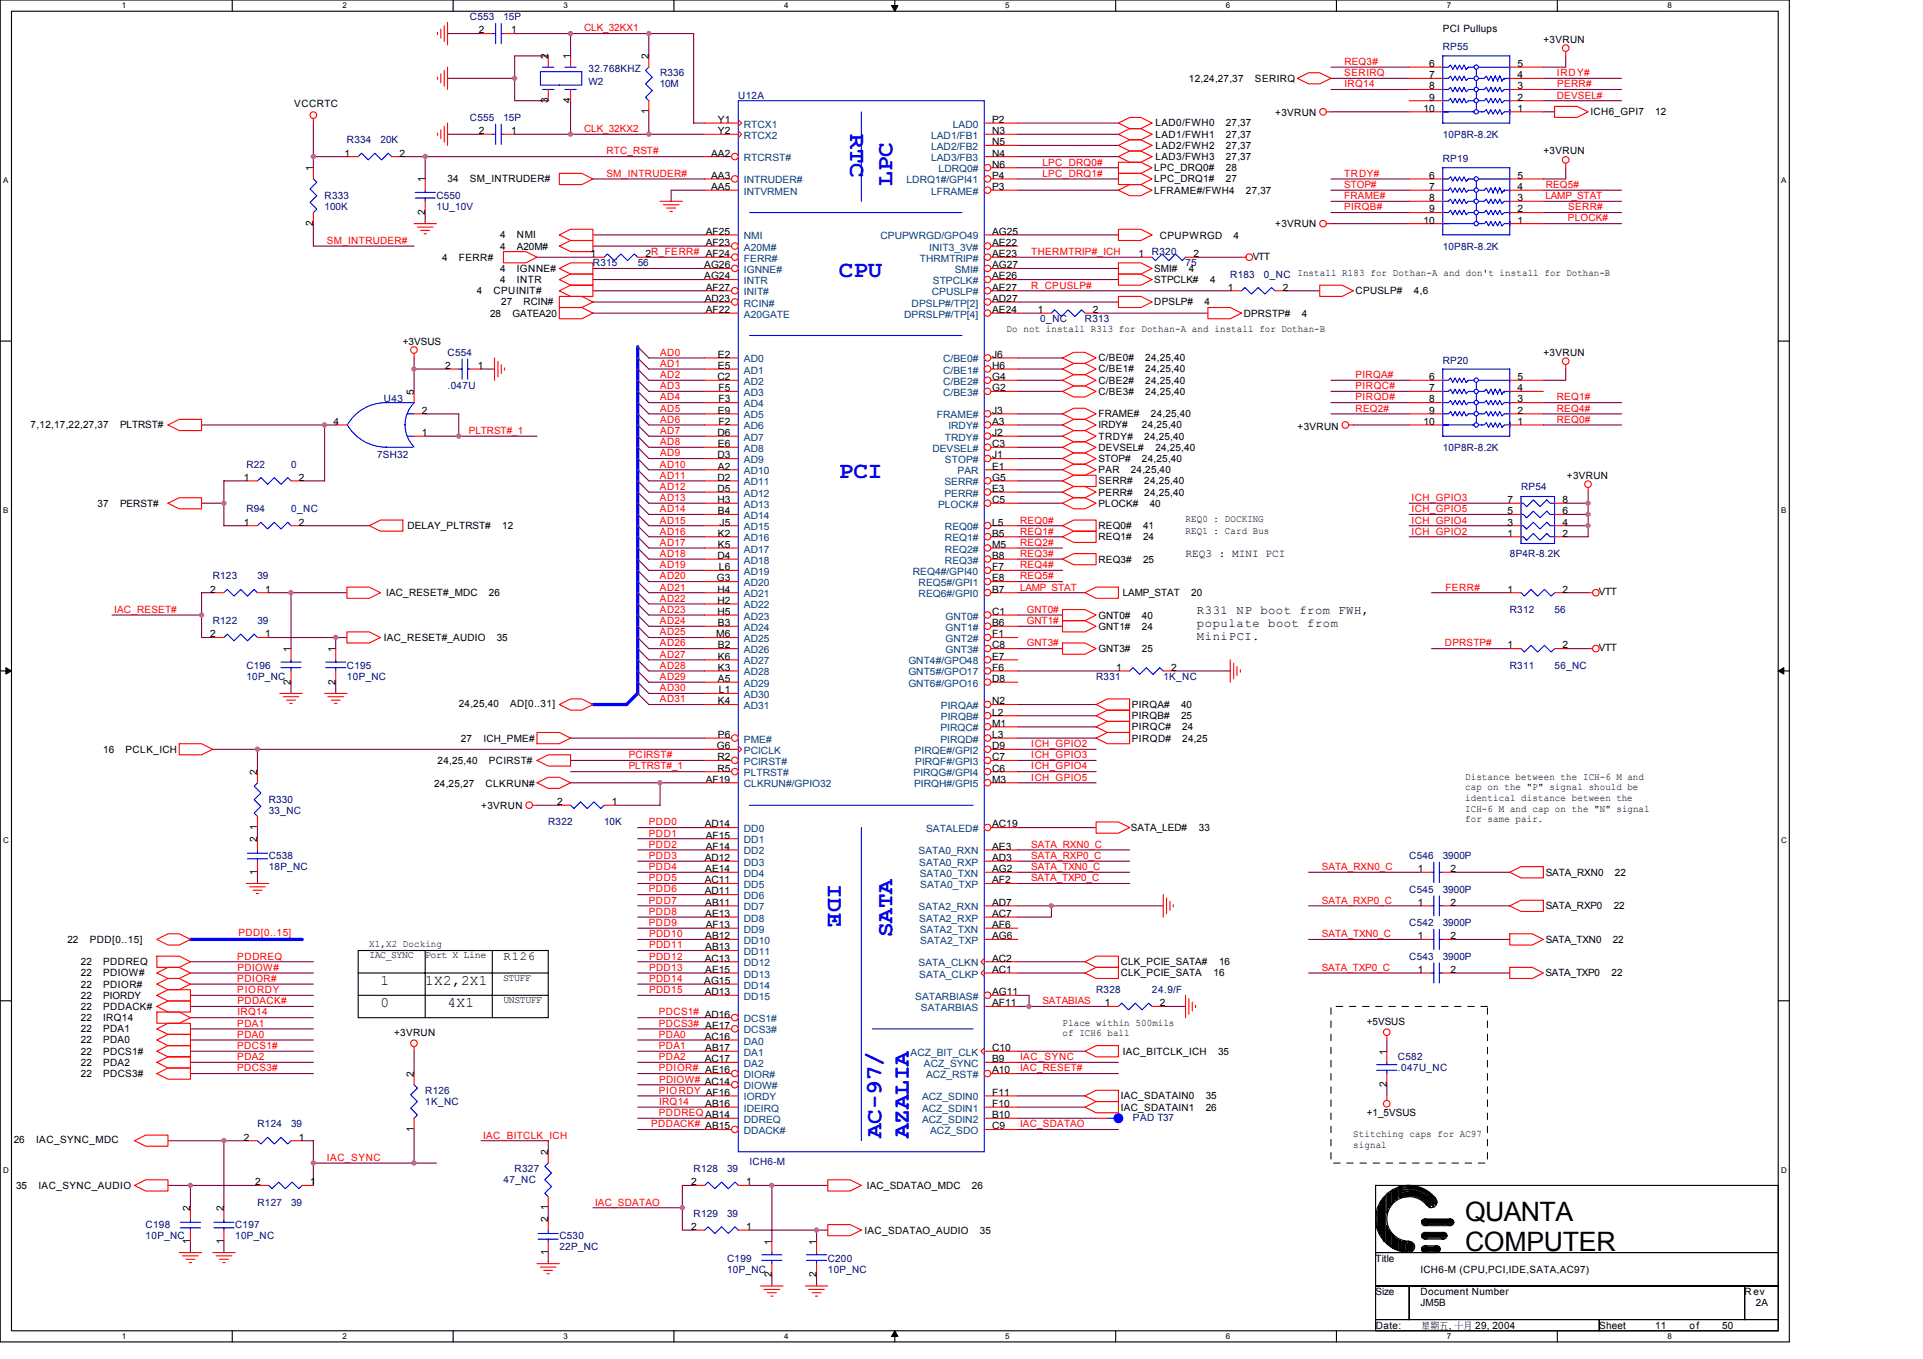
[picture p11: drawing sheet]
<svg xmlns="http://www.w3.org/2000/svg" width="297mm" height="210mm" viewBox="0 0 297 210" stroke-linecap="round" stroke-linejoin="round" font-family="sans-serif">
<defs><g id="words">
<g font-size="4.1">
<text x="226.3" y="188.5">QUANTA</text>
<text x="226.3" y="193.3">COMPUTER</text>
</g>
<g font-size="3.6" fill="#00f">
<text x="131.3" y="20.7" transform="rotate(90 131.3 20.7)">RTC</text>
<text x="137.9" y="28.7" transform="rotate(-90 137.9 28.7)">LPC</text>
<text x="129.6" y="42.8">CPU</text>
<text x="129.6" y="73.9">PCI</text>
<text x="127.9" y="136.5" transform="rotate(90 127.9 136.5)">IDE</text>
<text x="137.9" y="144.7" transform="rotate(-90 137.9 144.7)">SATA</text>
<text x="136.1" y="175.8" transform="rotate(-90 136.1 175.8)">AC-97/</text>
<text x="140.4" y="175.8" transform="rotate(-90 140.4 175.8)">AZALIA</text>
</g>
<g font-size="2.2">
<text x="58.8" y="152.1">1</text>
<text x="58.8" y="155.5">0</text>
<text x="65.7" y="152.1">1X2,2X1</text>
<text x="69.1" y="155.5">4X1</text>
</g>
<g font-size="1.9">
<text x="184.9" y="94.8">R331</text>
<text x="191" y="94.8">NP boot from FWH,</text>
<text x="184.9" y="96.8">populate boot from</text>
<text x="184.9" y="98.9">MiniPCI.</text>
<text x="77.8" y="148.3">R126</text>
</g>
<text font-size="1.7" x="183.1" y="86">REQ3 : MINI PCI</text>
<g font-size="1.5" fill="#000080">
<text x="72.6" y="3.1">C553</text>
<text x="77.8" y="3.1">15P</text>
<text x="90.9" y="11.1">32.768KHZ</text>
<text x="102" y="11.8">R336</text>
<text x="222.9" y="7.8">RP55</text>
<text x="90.9" y="13.1">W2</text>
<text x="101.9" y="13.5">10M</text>
<text x="114" y="15.2">U12A</text>
<text x="53.6" y="22.1">R334</text>
<text x="58.8" y="22.1">20K</text>
<text x="72.6" y="18.7">C555</text>
<text x="77.8" y="18.7">15P</text>
<text x="222.9" y="21.3">10P8R-8.2K</text>
<text x="222.9" y="25.1">RP19</text>
<text x="50.1" y="30.8">R333</text>
<text x="50.1" y="32.5">100K</text>
<text x="67.4" y="30.8">C550</text>
<text x="67.4" y="32.5">1U_10V</text>
<text x="91.6" y="41.1">R315</text>
<text x="98.5" y="41.1">56</text>
<text x="177.9" y="39.4">R320</text>
<text x="183.1" y="41.1">75</text>
<text x="222.9" y="38.5">10P8R-8.2K</text>
<text x="190" y="42.9">R183</text>
<text x="195.2" y="42.9">0_NC Install R183 for Dothan-A and don't install for Dothan-B</text>
<text x="160.7" y="49.8">0_NC</text>
<text x="167.6" y="49.8">R313</text>
<text x="69.1" y="54.9">C554</text>
<text x="222.9" y="56.2">RP20</text>
<text x="59.3" y="62">U43</text>
<text x="69.1" y="60.1">.047U</text>
<text x="58.2" y="70.7">7SH32</text>
<text x="222.9" y="69.6">10P8R-8.2K</text>
<text x="38.1" y="72.2">R22</text>
<text x="45" y="72.2">0</text>
<text x="234.9" y="75.7">RP54</text>
<text x="38.1" y="79.1">R94</text>
<text x="45" y="79.1">0_NC</text>
<text x="32.9" y="89.5">R123</text>
<text x="39.8" y="89.5">39</text>
<text x="233.2" y="86">8P4R-8.2K</text>
<text x="233.2" y="94.7">R312</text>
<text x="240.1" y="94.7">56</text>
<text x="32.9" y="96.4">R122</text>
<text x="39.8" y="96.4">39</text>
<text x="38.1" y="103.3">C196</text>
<text x="38.1" y="105">10P_NC</text>
<text x="53.6" y="103.3">C195</text>
<text x="53.6" y="105">10P_NC</text>
<text x="169.3" y="105">R331</text>
<text x="179.7" y="105">1K_NC</text>
<text x="233.2" y="103.3">R311</text>
<text x="240.1" y="103.3">56_NC</text>
<text x="41.5" y="124">R330</text>
<text x="41.5" y="125.8">33_NC</text>
<text x="84.7" y="127.5">R322</text>
<text x="93.3" y="127.5">10K</text>
<text x="41.5" y="132.7">C538</text>
<text x="41.5" y="134.4">18P_NC</text>
<text x="217.7" y="132.7">C546</text>
<text x="217.7" y="137.9">C545</text>
<text x="222.9" y="132.7">3900P</text>
<text x="222.9" y="137.9">3900P</text>
<text x="217.7" y="143">C542</text>
<text x="222.9" y="143">3900P</text>
<text x="217.7" y="148.2">C543</text>
<text x="222.9" y="148.2">3900P</text>
<text x="169.3" y="153.4">R328</text>
<text x="177.9" y="153.4">24.9/F</text>
<text x="215.9" y="163.8">C582</text>
<text x="215.9" y="165.5">.047U_NC</text>
<text x="65.7" y="169">R126</text>
<text x="65.7" y="170.7">1K_NC</text>
<text x="175" y="173.1">PAD T37</text>
<text x="39.8" y="174.1">R124</text>
<text x="45" y="174.1">39</text>
<text x="77.8" y="182.8">47_NC</text>
<text x="79.5" y="181">R327</text>
<text x="107.1" y="181">R128</text>
<text x="112.3" y="181">39</text>
<text x="115.8" y="180">ICH6-M</text>
<text x="22.5" y="189.7">C198</text>
<text x="22.5" y="191.4">10P_NC</text>
<text x="36.3" y="189.7">C197</text>
<text x="36.3" y="191.4">10P_NC</text>
<text x="39.8" y="186.2">R127</text>
<text x="45" y="186.2">39</text>
<text x="86.4" y="191.4">C530</text>
<text x="107.1" y="187.9">R129</text>
<text x="112.3" y="187.9">39</text>
<text x="86.4" y="193.1">22P_NC</text>
<text x="112.3" y="194.9">C199</text>
<text x="112.3" y="196.6">10P_NC</text>
<text x="127.9" y="194.9">C200</text>
<text x="127.9" y="196.6">10P_NC</text>
</g>
<g font-size="1.5">
<text x="74" y="5.2">2</text>
<text x="79" y="5.2">1</text>
<text x="222.9" y="4.9">PCI Pullups</text>
<text x="84.7" y="9.2" transform="rotate(-90 84.7 9.2)">2</text>
<text x="88.1" y="9.2" transform="rotate(-90 88.1 9.2)">1</text>
<text x="100.2" y="9.2" transform="rotate(-90 100.2 9.2)">2</text>
<text x="220.8" y="10.4">6</text>
<text x="234.4" y="10.4">5</text>
<text x="238.4" y="6.6">+3VRUN</text>
<text x="45.5" y="16.6">VCCRTC</text>
<text x="84.7" y="15.9" transform="rotate(-90 84.7 15.9)">3</text>
<text x="88.1" y="15.9" transform="rotate(-90 88.1 15.9)">4</text>
<text x="100.2" y="17.7" transform="rotate(-90 100.2 17.7)">1</text>
<text x="183.6" y="12.6">12,24,27,37</text>
<text x="193.8" y="12.6">SERIRQ</text>
<text x="197" y="18">+3VRUN</text>
<text x="219.9" y="17.3">10</text>
<text x="220.8" y="15.5">9</text>
<text x="220.8" y="13.8">8</text>
<text x="220.8" y="12.1">7</text>
<text x="234.4" y="17.3">1</text>
<text x="234.4" y="15.5">2</text>
<text x="234.4" y="13.8">3</text>
<text x="234.4" y="12.1">4</text>
<text x="245.7" y="17.8">ICH6_GPI7</text>
<text x="255.7" y="17.8">12</text>
<text x="74" y="20.7">2</text>
<text x="79" y="20.7">1</text>
<text x="110.9" y="19">Y1</text>
<text x="110.9" y="20.7">Y2</text>
<text x="153.2" y="20.7">N3</text>
<text x="153.2" y="22.4">N5</text>
<text x="153.2" y="19">P2</text>
<text x="178.5" y="21.3">LAD1/FWH1</text>
<text x="178.5" y="23">LAD2/FWH2</text>
<text x="178.5" y="19.5">LAD0/FWH0</text>
<text x="189.4" y="21.3">27,37</text>
<text x="189.4" y="23">27,37</text>
<text x="189.4" y="19.5">27,37</text>
<text x="238.4" y="23.9">+3VRUN</text>
<text x="48.4" y="26.4" transform="rotate(-90 48.4 26.4)">1</text>
<text x="53.2" y="24.2">1</text>
<text x="61.7" y="24.2">2</text>
<text x="65.7" y="28.2" transform="rotate(-90 65.7 28.2)">1</text>
<text x="69.1" y="28.2">34</text>
<text x="72.6" y="28.2">SM_INTRUDER#</text>
<text x="109.8" y="24.2">AA2</text>
<text x="109.8" y="27.6">AA3</text>
<text x="109.8" y="29.4">AA5</text>
<text x="153.2" y="24.2">N4</text>
<text x="153.2" y="25.9">N6</text>
<text x="153.2" y="27.6">P4</text>
<text x="153.2" y="29.4">P3</text>
<text x="178.3" y="26.5">LPC_DRQ0#</text>
<text x="178.3" y="28.2">LPC_DRQ1#</text>
<text x="178.3" y="29.9">LFRAME#/FWH4</text>
<text x="178.5" y="24.7">LAD3/FWH3</text>
<text x="189.4" y="26.5">28</text>
<text x="189.4" y="28.2">27</text>
<text x="189.4" y="24.7">27,37</text>
<text x="192.5" y="29.9">27,37</text>
<text x="220.8" y="29.4">7</text>
<text x="220.8" y="27.6">6</text>
<text x="234.4" y="29.4">4</text>
<text x="234.4" y="27.6">5</text>
<text x="48.4" y="34.9" transform="rotate(-90 48.4 34.9)">2</text>
<text x="65.7" y="33.2" transform="rotate(-90 65.7 33.2)">2</text>
<text x="197" y="35.1">+3VRUN</text>
<text x="219.9" y="34.5">10</text>
<text x="220.8" y="32.8">9</text>
<text x="220.8" y="31.1">8</text>
<text x="234.4" y="34.5">1</text>
<text x="234.4" y="32.8">2</text>
<text x="234.4" y="31.1">3</text>
<text x="68.3" y="40.3">4</text>
<text x="70.9" y="40.3">FERR#</text>
<text x="77.3" y="38.5">4</text>
<text x="77.3" y="42">4</text>
<text x="77.3" y="36.8">4</text>
<text x="79.8" y="38.5">A20M#</text>
<text x="79.8" y="42">IGNNE#</text>
<text x="79.8" y="36.8">NMI</text>
<text x="91.2" y="39.7">1</text>
<text x="99.7" y="39.7">2R_FERR# AF24</text>
<text x="108.8" y="41.4">AG26</text>
<text x="109" y="36.3">AF25</text>
<text x="109" y="38">AF23</text>
<text x="153.2" y="38">AE22</text>
<text x="153.2" y="39.7">AE23</text>
<text x="153.2" y="41.4">AG27</text>
<text x="153.2" y="36.3">AG25</text>
<text x="175.8" y="39.7">1</text>
<text x="178.3" y="42">SMI#</text>
<text x="179.2" y="37">CPUPWRGD</text>
<text x="183.6" y="42">4</text>
<text x="184.3" y="39.7">2</text>
<text x="190.6" y="37">4</text>
<text x="193.5" y="40.1">VTT</text>
<text x="73.6" y="45.4">4</text>
<text x="76.2" y="45.4">CPUINIT#</text>
<text x="77.3" y="43.7">4</text>
<text x="77.4" y="47.2">27</text>
<text x="79.9" y="43.7">INTR</text>
<text x="80.9" y="47.2">RCIN#</text>
<text x="108.8" y="43.2">AG24</text>
<text x="108.9" y="46.6">AD23</text>
<text x="109" y="44.9">AF27</text>
<text x="153.2" y="43.2">AE26</text>
<text x="153.2" y="46.6">AD27</text>
<text x="153.2" y="44.9">AE27</text>
<text x="178.3" y="47.2">DPSLP#</text>
<text x="178.3" y="43.7">STPCLK#</text>
<text x="186.1" y="47.2">4</text>
<text x="186.9" y="43.7">4</text>
<text x="189.7" y="44.9">1</text>
<text x="198.2" y="44.9">2</text>
<text x="209.4" y="45.4">CPUSLP#</text>
<text x="218.4" y="45.4">4,6</text>
<text x="62.2" y="53.2">+3VSUS</text>
<text x="75.7" y="48.9">28</text>
<text x="79.2" y="48.9">GATEA20</text>
<text x="109" y="48.3">AF22</text>
<text x="153.2" y="48.3">AE24</text>
<text x="155.5" y="51.3">Do not install R313 for Dothan-A and install for Dothan-B</text>
<text x="160.3" y="48.3">1</text>
<text x="168.8" y="48.3">2</text>
<text x="192.1" y="48.9">DPRSTP#</text>
<text x="201.1" y="48.9">4</text>
<text x="68.8" y="57">2</text>
<text x="73.8" y="57">1</text>
<text x="110.8" y="58.7">C2</text>
<text x="110.9" y="55.3">E2</text>
<text x="110.9" y="57">E5</text>
<text x="153.2" y="55.3">J6</text>
<text x="153.2" y="57">H6</text>
<text x="153.2" y="58.7">G4</text>
<text x="169.7" y="57.5">C/BE1#</text>
<text x="169.7" y="55.8">C/BE0#</text>
<text x="169.7" y="59.3">C/BE2#</text>
<text x="176.9" y="57.5">24,25,40</text>
<text x="176.9" y="55.8">24,25,40</text>
<text x="176.9" y="59.3">24,25,40</text>
<text x="220.8" y="58.7">6</text>
<text x="234.4" y="58.7">5</text>
<text x="238.4" y="54.9">+3VRUN</text>
<text x="51.5" y="65.6">4</text>
<text x="63.9" y="61" transform="rotate(-90 63.9 61)">5</text>
<text x="65.2" y="63.9">2</text>
<text x="110.9" y="63.9">E9</text>
<text x="111" y="60.4">F5</text>
<text x="111" y="62.2">F3</text>
<text x="111" y="65.6">F2</text>
<text x="153.2" y="63.9">J3</text>
<text x="153.2" y="60.4">G2</text>
<text x="153.2" y="65.6">A3</text>
<text x="169.7" y="61">C/BE3#</text>
<text x="169.7" y="64.5">FRAME#</text>
<text x="176.9" y="61">24,25,40</text>
<text x="177.8" y="64.5">24,25,40</text>
<text x="219.9" y="65.6">10</text>
<text x="220.8" y="63.9">9</text>
<text x="220.8" y="62.2">8</text>
<text x="220.8" y="60.4">7</text>
<text x="234.4" y="65.6">1</text>
<text x="234.4" y="63.9">2</text>
<text x="234.4" y="62.2">3</text>
<text x="234.4" y="60.4">4</text>
<text x="4.7" y="66.2">7,12,17,22,27,37</text>
<text x="18.5" y="66.2">PLTRST#</text>
<text x="65.2" y="67.4">1</text>
<text x="110.8" y="67.4">D6</text>
<text x="110.8" y="70.8">D3</text>
<text x="110.9" y="69.1">E6</text>
<text x="153.2" y="67.4">J2</text>
<text x="153.2" y="70.8">J1</text>
<text x="153.2" y="69.1">C3</text>
<text x="169.7" y="66.2">IRDY#</text>
<text x="169.7" y="69.6">DEVSEL#</text>
<text x="169.7" y="71.4">STOP#</text>
<text x="169.7" y="67.9">TRDY#</text>
<text x="176.4" y="66.2">24,25,40</text>
<text x="176.4" y="71.4">24,25,40</text>
<text x="176.7" y="67.9">24,25,40</text>
<text x="178.5" y="69.6">24,25,40</text>
<text x="200.4" y="66.4">+3VRUN</text>
<text x="37.7" y="74.3">1</text>
<text x="46.2" y="74.3">2</text>
<text x="110.8" y="74.3">D2</text>
<text x="110.8" y="76">D5</text>
<text x="110.8" y="77.7">H3</text>
<text x="110.9" y="72.5">A2</text>
<text x="153.2" y="77.7">C5</text>
<text x="153.2" y="74.3">G5</text>
<text x="153.2" y="76">E3</text>
<text x="153.2" y="72.5">E1</text>
<text x="169.7" y="76.5">PERR#</text>
<text x="169.7" y="74.8">SERR#</text>
<text x="169.7" y="73.1">PAR</text>
<text x="174.7" y="73.1">24,25,40</text>
<text x="176.7" y="76.5">24,25,40</text>
<text x="176.7" y="74.8">24,25,40</text>
<text x="232.9" y="77.7">7</text>
<text x="241.3" y="77.7">8</text>
<text x="242" y="74">+3VRUN</text>
<text x="15.1" y="78.3">37</text>
<text x="18.5" y="78.3">PERST#</text>
<text x="37.7" y="81.2">1</text>
<text x="46.2" y="81.2">2</text>
<text x="62.9" y="81.7">DELAY_PLTRST#</text>
<text x="77.6" y="81.7">12</text>
<text x="110.9" y="79.4">B4</text>
<text x="110.9" y="82.9">K2</text>
<text x="111.2" y="81.2">J5</text>
<text x="153.2" y="81.2">L5</text>
<text x="153.2" y="82.9">B5</text>
<text x="169.7" y="78.3">PLOCK#</text>
<text x="169.7" y="83.4">REQ1#</text>
<text x="169.7" y="81.7">REQ0#</text>
<text x="176.6" y="83.4">24</text>
<text x="176.6" y="81.7">41</text>
<text x="177.6" y="78.3">40</text>
<text x="183.1" y="80.7">REQ0 : DOCKING</text>
<text x="183.1" y="82.4">REQ1 : Card Bus</text>
<text x="232.9" y="82.9">1</text>
<text x="232.9" y="81.2">3</text>
<text x="232.9" y="79.4">5</text>
<text x="241.3" y="82.9">2</text>
<text x="241.3" y="81.2">4</text>
<text x="241.3" y="79.4">6</text>
<text x="110.7" y="89.8">G3</text>
<text x="110.8" y="86.3">D4</text>
<text x="110.9" y="84.6">K5</text>
<text x="111.1" y="88.1">L6</text>
<text x="153.2" y="84.6">M5</text>
<text x="153.2" y="86.3">B8</text>
<text x="153.2" y="88.1">F7</text>
<text x="153.2" y="89.8">E8</text>
<text x="169.7" y="86.9">REQ3#</text>
<text x="176.6" y="86.9">25</text>
<text x="32.5" y="91.5">2</text>
<text x="41" y="91.5">1</text>
<text x="59.6" y="92.1">IAC_RESET#_MDC</text>
<text x="75.5" y="92.1">26</text>
<text x="110.8" y="91.5">H4</text>
<text x="110.8" y="93.3">H2</text>
<text x="110.8" y="95">H5</text>
<text x="153.2" y="95">C1</text>
<text x="153.2" y="91.5">B7</text>
<text x="169.7" y="95.5">GNT0#</text>
<text x="173.5" y="92.1">LAMP_STAT</text>
<text x="176.4" y="95.5">40</text>
<text x="184" y="92.1">20</text>
<text x="232.9" y="91.5">1</text>
<text x="241.3" y="91.5">2</text>
<text x="247" y="91.9">VTT</text>
<text x="32.5" y="98.4">2</text>
<text x="41" y="98.4">1</text>
<text x="44.9" y="100.7" transform="rotate(-90 44.9 100.7)">1</text>
<text x="51.8" y="100.7" transform="rotate(-90 51.8 100.7)">1</text>
<text x="59.3" y="99">IAC_RESET#_AUDIO</text>
<text x="76.7" y="99">35</text>
<text x="110.6" y="98.4">M6</text>
<text x="110.9" y="96.7">B3</text>
<text x="110.9" y="100.2">B2</text>
<text x="110.9" y="101.9">K6</text>
<text x="153.2" y="101.9">E7</text>
<text x="153.2" y="96.7">B6</text>
<text x="153.2" y="98.4">F1</text>
<text x="153.2" y="100.2">C8</text>
<text x="169.7" y="97.3">GNT1#</text>
<text x="169.7" y="100.7">GNT3#</text>
<text x="176.4" y="97.3">24</text>
<text x="176.4" y="100.7">25</text>
<text x="232.9" y="100.2">1</text>
<text x="241.3" y="100.2">2</text>
<text x="247" y="100.5">VTT</text>
<text x="44.9" y="105.7" transform="rotate(-90 44.9 105.7)">2</text>
<text x="51.8" y="105.7" transform="rotate(-90 51.8 105.7)">2</text>
<text x="110.9" y="103.6">K3</text>
<text x="110.9" y="105.3">A5</text>
<text x="111.1" y="107.1">L1</text>
<text x="153.2" y="105.3">D8</text>
<text x="153.2" y="103.6">F6</text>
<text x="172.4" y="103.6">1</text>
<text x="180.9" y="103.6">2</text>
<text x="70.9" y="109.2">24,25,40</text>
<text x="78.8" y="109.2">AD[0..31]</text>
<text x="110.9" y="108.8">K4</text>
<text x="110.9" y="114">P6</text>
<text x="153.2" y="108.8">N2</text>
<text x="153.2" y="110.5">L2</text>
<text x="153.2" y="112.2">M1</text>
<text x="153.2" y="114">L3</text>
<text x="174.8" y="112.8">PIRQC#</text>
<text x="174.8" y="111.1">PIRQB#</text>
<text x="174.8" y="109.3">PIRQA#</text>
<text x="182.4" y="111.1">25</text>
<text x="182.4" y="109.3">40</text>
<text x="182.6" y="112.8">24</text>
<text x="15.9" y="116.3">16</text>
<text x="19.4" y="116.3">PCLK_ICH</text>
<text x="39.7" y="119.7" transform="rotate(-90 39.7 119.7)">2</text>
<text x="67.6" y="118">24,25,40</text>
<text x="71.2" y="114.5">27</text>
<text x="74.7" y="114.5">ICH_PME#</text>
<text x="75.5" y="118">PCIRST#</text>
<text x="110.7" y="115.7">G6</text>
<text x="110.8" y="119.2">R5</text>
<text x="110.8" y="117.4">R2</text>
<text x="153.2" y="119.2">C6</text>
<text x="153.2" y="115.7">D9</text>
<text x="153.2" y="117.4">C7</text>
<text x="174.8" y="114.5">PIRQD#</text>
<text x="182.6" y="114.5">24,25</text>
<text x="67.1" y="121.6">24,25,27</text>
<text x="74.3" y="124.9">+3VRUN</text>
<text x="75" y="121.6">CLKRUN#</text>
<text x="86" y="124.4">2</text>
<text x="94.5" y="124.4">1</text>
<text x="109" y="120.9">AF19</text>
<text x="153.2" y="120.9">M3</text>
<text x="226.3" y="120.4">Distance between the ICH-6 M and</text>
<text x="226.3" y="122.1">cap on the &quot;P&quot; signal should be</text>
<text x="226.3" y="123.7">identical distance between the</text>
<text x="226.3" y="125.4">ICH-6 M and cap on the &quot;N&quot; signal</text>
<text x="39.7" y="130.1" transform="rotate(-90 39.7 130.1)">2</text>
<text x="39.7" y="128.2" transform="rotate(-90 39.7 128.2)">1</text>
<text x="108.9" y="127.8">AD14</text>
<text x="109" y="129.5">AF15</text>
<text x="109" y="131.3">AF14</text>
<text x="153.2" y="131.3">AE3</text>
<text x="153.2" y="127.8">AC19</text>
<text x="174.7" y="128.4">SATA_LED#</text>
<text x="185.2" y="128.4">33</text>
<text x="226.3" y="127">for same pair.</text>
<text x="39.7" y="135.1" transform="rotate(-90 39.7 135.1)">1</text>
<text x="108.9" y="133">AD12</text>
<text x="108.9" y="136.4">AC11</text>
<text x="108.9" y="134.7">AE14</text>
<text x="153.2" y="133">AD3</text>
<text x="153.2" y="134.7">AG2</text>
<text x="153.2" y="136.4">AF2</text>
<text x="219" y="134.7">1</text>
<text x="224.1" y="134.7">2</text>
<text x="238.8" y="135.3">SATA_RXN0</text>
<text x="249.5" y="135.3">22</text>
<text x="108.9" y="138.2">AD11</text>
<text x="108.9" y="139.9">AB11</text>
<text x="108.9" y="141.6">AE13</text>
<text x="109" y="143.3">AF13</text>
<text x="153.2" y="139.9">AD7</text>
<text x="153.2" y="141.6">AC7</text>
<text x="153.2" y="143.3">AF6</text>
<text x="219" y="139.9">1</text>
<text x="224.1" y="139.9">2</text>
<text x="238.8" y="140.4">SATA_RXP0</text>
<text x="249.3" y="140.4">22</text>
<text x="10.4" y="145.6">22</text>
<text x="12.5" y="149.1">22</text>
<text x="13.9" y="145.6">PDD[0..15]</text>
<text x="15.9" y="149.1">PDDREQ</text>
<text x="57" y="146.3">X1,X2 Docking</text>
<text x="57" y="148">IAC_SYNC</text>
<text x="65.7" y="148">Port X Line</text>
<text x="108.9" y="148.5">AC13</text>
<text x="108.9" y="145.1">AB12</text>
<text x="108.9" y="146.8">AB13</text>
<text x="153.2" y="148.5">AC2</text>
<text x="153.2" y="145.1">AG6</text>
<text x="173.1" y="149.1">CLK_PCIE_SATA#</text>
<text x="188.3" y="149.1">16</text>
<text x="219" y="145.1">1</text>
<text x="224.1" y="145.1">2</text>
<text x="238.8" y="145.6">SATA_TXN0</text>
<text x="249.1" y="145.6">22</text>
<text x="12.5" y="156">22</text>
<text x="12.5" y="150.8">22</text>
<text x="12.5" y="154.3">22</text>
<text x="12.5" y="152.5">22</text>
<text x="15.9" y="154.3">PIORDY</text>
<text x="15.9" y="152.5">PDIOR#</text>
<text x="16" y="156">PDDACK#</text>
<text x="16" y="150.8">PDIOW#</text>
<text x="77.7" y="151.5">STUFF</text>
<text x="77.8" y="155">UNSTUFF</text>
<text x="108.8" y="152">AG15</text>
<text x="108.9" y="153.7">AD13</text>
<text x="108.9" y="150.3">AE15</text>
<text x="153.2" y="153.7">AG11</text>
<text x="153.2" y="155.4">AF11</text>
<text x="153.2" y="150.3">AC1</text>
<text x="170.7" y="155.4">1</text>
<text x="173.1" y="150.8">CLK_PCIE_SATA</text>
<text x="179.2" y="155.4">2</text>
<text x="187.4" y="150.8">16</text>
<text x="219" y="150.3">1</text>
<text x="224.1" y="150.3">2</text>
<text x="238.7" y="150.8">SATA_TXP0</text>
<text x="248.9" y="150.8">22</text>
<text x="12.5" y="157.7">22</text>
<text x="12.5" y="159.4">22</text>
<text x="12.5" y="161.2">22</text>
<text x="15.9" y="159.4">PDA1</text>
<text x="15.9" y="161.2">PDA0</text>
<text x="16" y="157.7">IRQ14</text>
<text x="60.9" y="160">+3VRUN</text>
<text x="108.9" y="160.6">AC16</text>
<text x="164.1" y="158.4">Place within 500mils</text>
<text x="164.1" y="160.1">of ICH6 ball</text>
<text x="211.1" y="158.2">+5VSUS</text>
<text x="12.5" y="162.9">22</text>
<text x="12.5" y="164.6">22</text>
<text x="12.5" y="166.3">22</text>
<text x="15.9" y="162.9">PDCS1#</text>
<text x="15.9" y="164.6">PDA2</text>
<text x="15.9" y="166.3">PDCS3#</text>
<text x="63.9" y="166.3" transform="rotate(-90 63.9 166.3)">2</text>
<text x="108.9" y="164.1">AC17</text>
<text x="108.9" y="162.3">AB17</text>
<text x="108.9" y="165.8">AE16</text>
<text x="153.2" y="162.3">C10</text>
<text x="153.2" y="164.1">B9</text>
<text x="153.2" y="165.8">A10</text>
<text x="173.5" y="162.9">IAC_BITCLK_ICH</text>
<text x="188.1" y="162.9">35</text>
<text x="214.2" y="167.9" transform="rotate(-90 214.2 167.9)">2</text>
<text x="214.2" y="162.9" transform="rotate(-90 214.2 162.9)">1</text>
<text x="108.9" y="171">AB16</text>
<text x="153.2" y="169.2">F11</text>
<text x="153.2" y="171">F10</text>
<text x="153.2" y="172.7">B10</text>
<text x="173.1" y="169.8">IAC_SDATAIN0</text>
<text x="173.1" y="171.5">IAC_SDATAIN1</text>
<text x="186.2" y="169.8">35</text>
<text x="186.2" y="171.5">26</text>
<text x="211.1" y="172.4">+1_5VSUS</text>
<text x="2.1" y="176.6">26</text>
<text x="5.6" y="176.6">IAC_SYNC_MDC</text>
<text x="37.7" y="176.2">2</text>
<text x="46.2" y="176.2">1</text>
<text x="63.9" y="174.8" transform="rotate(-90 63.9 174.8)">1</text>
<text x="84.7" y="178.4" transform="rotate(-90 84.7 178.4)">2</text>
<text x="153.2" y="174.4">C9</text>
<text x="209" y="175.7">Stitching caps for AC97</text>
<text x="209" y="177.3">signal</text>
<text x="2.5" y="183.6">35</text>
<text x="5.9" y="183.6">IAC_SYNC_AUDIO</text>
<text x="39.4" y="183.1">2</text>
<text x="47.9" y="183.1">1</text>
<text x="106.8" y="183.1">2</text>
<text x="115.2" y="183.1">1</text>
<text x="133.9" y="183.6">IAC_SDATAO_MDC</text>
<text x="150.1" y="183.6">26</text>
<text x="29.4" y="187.1" transform="rotate(-90 29.4 187.1)">2</text>
<text x="34.6" y="187.1" transform="rotate(-90 34.6 187.1)">2</text>
<text x="84.7" y="188.8" transform="rotate(-90 84.7 188.8)">2</text>
<text x="84.7" y="186.9" transform="rotate(-90 84.7 186.9)">1</text>
<text x="106.8" y="190">2</text>
<text x="115.2" y="190">1</text>
<text x="133.6" y="190.5">IAC_SDATAO_AUDIO</text>
<text x="151.4" y="190.5">35</text>
<text x="29.4" y="192.1" transform="rotate(-90 29.4 192.1)">1</text>
<text x="34.6" y="192.1" transform="rotate(-90 34.6 192.1)">1</text>
<text x="84.7" y="193.8" transform="rotate(-90 84.7 193.8)">1</text>
<text x="119.2" y="197.3" transform="rotate(-90 119.2 197.3)">2</text>
<text x="119.2" y="192.3" transform="rotate(-90 119.2 192.3)">1</text>
<text x="126.1" y="197.3" transform="rotate(-90 126.1 197.3)">2</text>
<text x="126.1" y="192.3" transform="rotate(-90 126.1 192.3)">1</text>
<text x="212.5" y="194.9">Title</text>
<text x="219.4" y="196.6">ICH6-M (CPU,PCI,IDE,SATA,AC97)</text>
<text x="212.5" y="200">Size</text>
<text x="219.4" y="200">Document Number</text>
<text x="219.4" y="201.8">JM5B</text>
<text x="269.5" y="200">Rev</text>
<text x="271.2" y="201.8">2A</text>
<text x="212.5" y="205.2">Date:</text>
<text x="219.6" y="205.2">星期五, 十月 29, 2004</text>
<text x="247" y="205.2">Sheet</text>
<text x="255.7" y="205.2">11</text>
<text x="261" y="205.2">of</text>
<text x="266" y="205.2">50</text>
</g>
<g font-size="1.5" fill="#f00">
<text x="90.2" y="4.8">CLK_32KX1</text>
<text x="207.6" y="11.8">SERIRQ</text>
<text x="207.7" y="10">REQ3#</text>
<text x="240.5" y="11.8">IRDY#</text>
<text x="207.7" y="13.5">IRQ14</text>
<text x="240.5" y="15.2">DEVSEL#</text>
<text x="240.5" y="13.5">PERR#</text>
<text x="90.2" y="20.4">CLK_32KX2</text>
<text x="93.7" y="23.9">RTC_RST#</text>
<text x="93.7" y="27.3">SM_INTRUDER#</text>
<text x="161" y="27.3">LPC_DRQ1#</text>
<text x="161" y="25.6">LPC_DRQ0#</text>
<text x="207.6" y="29">STOP#</text>
<text x="207.6" y="27.3">TRDY#</text>
<text x="238.8" y="29">REQ5#</text>
<text x="207.6" y="30.8">FRAME#</text>
<text x="207.6" y="32.5">PIRQB#</text>
<text x="238.7" y="30.8">LAMP_STAT</text>
<text x="242.2" y="34.2">PLOCK#</text>
<text x="242.2" y="32.5">SERR#</text>
<text x="50.5" y="37.7">SM_INTRUDER#</text>
<text x="159.3" y="39.4">THERMTRIP#_ICH</text>
<text x="159.3" y="44.6">R_CPUSLP#</text>
<text x="102" y="54.9">AD0</text>
<text x="102" y="56.7">AD1</text>
<text x="102" y="58.4">AD2</text>
<text x="209.4" y="58.4">PIRQA#</text>
<text x="102" y="63.6">AD5</text>
<text x="102" y="61.8">AD4</text>
<text x="102" y="65.3">AD6</text>
<text x="102" y="60.1">AD3</text>
<text x="209.4" y="60.1">PIRQC#</text>
<text x="209.4" y="61.8">PIRQD#</text>
<text x="209.4" y="63.6">REQ2#</text>
<text x="240.5" y="63.6">REQ4#</text>
<text x="240.5" y="61.8">REQ1#</text>
<text x="240.5" y="65.3">REQ0#</text>
<text x="72.4" y="67">PLTRST#_1</text>
<text x="102" y="70.5">AD9</text>
<text x="102" y="67">AD7</text>
<text x="102" y="68.7">AD8</text>
<text x="101.9" y="77.4">AD13</text>
<text x="101.9" y="75.7">AD12</text>
<text x="101.9" y="72.2">AD10</text>
<text x="101.9" y="73.9">AD11</text>
<text x="218" y="77.4">ICH_GPIO3</text>
<text x="101.9" y="82.6">AD16</text>
<text x="101.9" y="80.9">AD15</text>
<text x="101.9" y="79.1">AD14</text>
<text x="157.6" y="82.6">REQ1#</text>
<text x="157.6" y="80.9">REQ0#</text>
<text x="218" y="80.9">ICH_GPIO4</text>
<text x="218" y="82.6">ICH_GPIO2</text>
<text x="218" y="79.1">ICH_GPIO5</text>
<text x="101.9" y="86">AD18</text>
<text x="101.9" y="87.8">AD19</text>
<text x="101.9" y="84.3">AD17</text>
<text x="101.9" y="89.5">AD20</text>
<text x="157.6" y="84.3">REQ2#</text>
<text x="157.6" y="87.8">REQ4#</text>
<text x="157.6" y="86">REQ3#</text>
<text x="157.6" y="89.5">REQ5#</text>
<text x="17.6" y="94.7">IAC_RESET#</text>
<text x="101.9" y="92.9">AD22</text>
<text x="101.9" y="94.7">AD23</text>
<text x="101.9" y="91.2">AD21</text>
<text x="157.6" y="91.2">LAMP_STAT</text>
<text x="158.6" y="94.7">GNT0#</text>
<text x="223.3" y="91.2">FERR#</text>
<text x="101.9" y="96.4">AD24</text>
<text x="101.9" y="99.8">AD26</text>
<text x="101.9" y="101.6">AD27</text>
<text x="101.9" y="98.1">AD25</text>
<text x="158.6" y="96.4">GNT1#</text>
<text x="158.6" y="99.8">GNT3#</text>
<text x="223.2" y="99.8">DPRSTP#</text>
<text x="101.9" y="105">AD29</text>
<text x="101.9" y="106.8">AD30</text>
<text x="101.9" y="103.3">AD28</text>
<text x="101.9" y="108.5">AD31</text>
<text x="97.1" y="117.1">PCIRST#</text>
<text x="97.1" y="118.9">PLTRST#_1</text>
<text x="159.3" y="118.9">ICH_GPIO4</text>
<text x="159.3" y="115.4">ICH_GPIO2</text>
<text x="159.3" y="117.1">ICH_GPIO3</text>
<text x="159.3" y="120.6">ICH_GPIO5</text>
<text x="100.2" y="130.9">PDD2</text>
<text x="100.2" y="129.2">PDD1</text>
<text x="100.2" y="127.5">PDD0</text>
<text x="159.3" y="130.9">SATA_RXN0_C</text>
<text x="100.2" y="137.8">PDD6</text>
<text x="100.2" y="132.7">PDD3</text>
<text x="100.2" y="134.4">PDD4</text>
<text x="100.2" y="136.1">PDD5</text>
<text x="159.3" y="132.7">SATA_RXP0_C</text>
<text x="159.3" y="134.4">SATA_TXN0_C</text>
<text x="159.3" y="136.1">SATA_TXP0_C</text>
<text x="204.2" y="134.4">SATA_RXN0_C</text>
<text x="100.2" y="141.3">PDD8</text>
<text x="100.2" y="143">PDD9</text>
<text x="100.2" y="139.6">PDD7</text>
<text x="204.2" y="139.6">SATA_RXP0_C</text>
<text x="36.7" y="148.2">PDDREQ</text>
<text x="36.7" y="149.9">PDIOW#</text>
<text x="36.8" y="144.6">PDD[0..15]</text>
<text x="100.3" y="148.2">PDD12</text>
<text x="100.3" y="146.5">PDD11</text>
<text x="100.3" y="149.9">PDD13</text>
<text x="100.3" y="144.8">PDD10</text>
<text x="204.2" y="144.8">SATA_TXN0_C</text>
<text x="204.2" y="149.9">SATA_TXP0_C</text>
<text x="36.7" y="151.7">PDIOR#</text>
<text x="36.7" y="153.4">PIORDY</text>
<text x="36.7" y="155.1">PDDACK#</text>
<text x="100.3" y="153.4">PDD15</text>
<text x="100.3" y="151.7">PDD14</text>
<text x="161" y="155.1">SATABIAS</text>
<text x="36.7" y="158.6">PDA1</text>
<text x="36.7" y="160.3">PDA0</text>
<text x="36.7" y="156.8">IRQ14</text>
<text x="101.8" y="158.6">PDCS3# AE17</text>
<text x="101.8" y="156.8">PDCS1# AD16</text>
<text x="101.8" y="160.3">PDA0</text>
<text x="36.7" y="162">PDCS1#</text>
<text x="36.7" y="163.7">PDA2</text>
<text x="36.7" y="165.5">PDCS3#</text>
<text x="101.8" y="162">PDA1</text>
<text x="101.8" y="163.7">PDA2</text>
<text x="101.8" y="165.5">PDIOR#</text>
<text x="101.8" y="167.2">PDIOW# AC14</text>
<text x="157.6" y="163.7">IAC_SYNC</text>
<text x="157.6" y="165.5">IAC_RESET#</text>
<text x="101.8" y="172.4">PDDREQAB14</text>
<text x="101.8" y="168.9">PIORDY AF16</text>
<text x="101.8" y="170.7">IRQ14</text>
<text x="50.5" y="179.3">IAC_SYNC</text>
<text x="74.7" y="175.9">IAC_BITCLK_ICH</text>
<text x="100.6" y="174.1">PDDACK# AB15</text>
<text x="157.6" y="174.1">IAC_SDATAO</text>
<text x="91.9" y="186.2">IAC_SDATAO</text>
</g>
<g font-size="1.5" fill="#004080">
<text x="114.9" y="19.7">RTCX1</text>
<text x="114.9" y="21.4">RTCX2</text>
<text x="143.8" y="21.4">LAD1/FB1</text>
<text x="143.8" y="23.2">LAD2/FB2</text>
<text x="147.2" y="19.7">LAD0</text>
<text x="114.9" y="24.9">RTCRST#</text>
<text x="114.9" y="28.3">INTRUDER#</text>
<text x="140" y="28.3">LDRQ1#/GPI41</text>
<text x="143.8" y="24.9">LAD3/FB3</text>
<text x="145" y="26.6">LDRQ0#</text>
<text x="114.9" y="30.1">INTVRMEN</text>
<text x="143.8" y="30.1">LFRAME#</text>
<text x="114.9" y="37">NMI</text>
<text x="114.9" y="38.7">A20M#</text>
<text x="114.9" y="40.4">FERR#</text>
<text x="136" y="37">CPUPWRGD/GPO49</text>
<text x="142.1" y="40.4">THRMTRIP#</text>
<text x="143.5" y="38.7">INIT3_3V#</text>
<text x="114.9" y="42.2">IGNNE#</text>
<text x="114.9" y="43.9">INTR</text>
<text x="114.9" y="45.6">INIT#</text>
<text x="114.9" y="47.3">RCIN#</text>
<text x="140.8" y="47.3">DPSLP#/TP[2]</text>
<text x="143.9" y="45.6">CPUSLP#</text>
<text x="144.1" y="43.9">STPCLK#</text>
<text x="147.5" y="42.2">SMI#</text>
<text x="114.9" y="49.1">A20GATE</text>
<text x="139.7" y="49.1">DPRSLP#/TP[4]</text>
<text x="114.9" y="56">AD0</text>
<text x="114.9" y="57.7">AD1</text>
<text x="114.9" y="59.4">AD2</text>
<text x="145.7" y="56">C/BE0#</text>
<text x="145.7" y="57.7">C/BE1#</text>
<text x="145.7" y="59.4">C/BE2#</text>
<text x="114.9" y="61.2">AD3</text>
<text x="114.9" y="62.9">AD4</text>
<text x="114.9" y="64.6">AD5</text>
<text x="144.7" y="64.6">FRAME#</text>
<text x="145.7" y="61.2">C/BE3#</text>
<text x="114.9" y="66.3">AD6</text>
<text x="114.9" y="68.1">AD7</text>
<text x="114.9" y="69.8">AD8</text>
<text x="114.9" y="71.5">AD9</text>
<text x="144" y="69.8">DEVSEL#</text>
<text x="146" y="68.1">TRDY#</text>
<text x="146" y="71.5">STOP#</text>
<text x="146.5" y="66.3">IRDY#</text>
<text x="114.9" y="73.3">AD10</text>
<text x="114.9" y="75">AD11</text>
<text x="114.9" y="76.7">AD12</text>
<text x="145.9" y="75">SERR#</text>
<text x="145.9" y="76.7">PERR#</text>
<text x="147.9" y="73.3">PAR</text>
<text x="114.9" y="78.4">AD13</text>
<text x="114.9" y="80.2">AD14</text>
<text x="114.9" y="81.9">AD15</text>
<text x="114.9" y="83.6">AD16</text>
<text x="144.9" y="78.4">PLOCK#</text>
<text x="146" y="81.9">REQ0#</text>
<text x="146" y="83.6">REQ1#</text>
<text x="114.9" y="85.3">AD17</text>
<text x="114.9" y="87.1">AD18</text>
<text x="114.9" y="88.8">AD19</text>
<text x="141" y="88.8">REQ4#/GPI40</text>
<text x="146" y="85.3">REQ2#</text>
<text x="146" y="87.1">REQ3#</text>
<text x="114.9" y="90.5">AD20</text>
<text x="114.9" y="92.2">AD21</text>
<text x="114.9" y="94">AD22</text>
<text x="114.9" y="95.7">AD23</text>
<text x="141.9" y="92.2">REQ6#/GPI0</text>
<text x="141.9" y="90.5">REQ5#/GPI1</text>
<text x="146" y="95.7">GNT0#</text>
<text x="114.9" y="97.4">AD24</text>
<text x="114.9" y="99.2">AD25</text>
<text x="114.9" y="100.9">AD26</text>
<text x="146" y="97.4">GNT1#</text>
<text x="146" y="99.2">GNT2#</text>
<text x="146" y="100.9">GNT3#</text>
<text x="114.9" y="102.6">AD27</text>
<text x="114.9" y="104.3">AD28</text>
<text x="114.9" y="106.1">AD29</text>
<text x="114.9" y="107.8">AD30</text>
<text x="140.3" y="102.6">GNT4#/GPO48</text>
<text x="140.3" y="106.1">GNT6#/GPO16</text>
<text x="140.3" y="104.3">GNT5#/GPO17</text>
<text x="114.9" y="109.5">AD31</text>
<text x="145.3" y="113">PIRQC#</text>
<text x="145.3" y="109.5">PIRQA#</text>
<text x="145.3" y="111.3">PIRQB#</text>
<text x="114.9" y="119.9">PLTRST#</text>
<text x="114.9" y="116.4">PCICLK</text>
<text x="114.9" y="118.2">PCIRST#</text>
<text x="114.9" y="114.7">PME#</text>
<text x="141.1" y="119.9">PIRQG#/GPI4</text>
<text x="141.3" y="116.4">PIRQE#/GPI2</text>
<text x="141.4" y="118.2">PIRQF#/GPI3</text>
<text x="145.3" y="114.7">PIRQD#</text>
<text x="114.9" y="121.6">CLKRUN#/GPIO32</text>
<text x="141.2" y="121.6">PIRQH#/GPI5</text>
<text x="114.9" y="128.5">DD0</text>
<text x="114.9" y="130.2">DD1</text>
<text x="114.9" y="132">DD2</text>
<text x="141.9" y="132">SATA0_RXN</text>
<text x="143" y="128.5">SATALED#</text>
<text x="114.9" y="133.7">DD3</text>
<text x="114.9" y="135.4">DD4</text>
<text x="114.9" y="137.2">DD5</text>
<text x="142" y="133.7">SATA0_RXP</text>
<text x="142.1" y="135.4">SATA0_TXN</text>
<text x="142.2" y="137.2">SATA0_TXP</text>
<text x="114.9" y="138.9">DD6</text>
<text x="114.9" y="140.6">DD7</text>
<text x="114.9" y="142.3">DD8</text>
<text x="141.9" y="140.6">SATA2_RXN</text>
<text x="142" y="142.3">SATA2_RXP</text>
<text x="114.9" y="144.1">DD9</text>
<text x="114.9" y="145.8">DD10</text>
<text x="114.9" y="147.5">DD11</text>
<text x="114.9" y="149.2">DD12</text>
<text x="141.9" y="149.2">SATA_CLKN</text>
<text x="142.1" y="144.1">SATA2_TXN</text>
<text x="142.2" y="145.8">SATA2_TXP</text>
<text x="114.9" y="151">DD13</text>
<text x="114.9" y="152.7">DD14</text>
<text x="114.9" y="154.4">DD15</text>
<text x="141.4" y="154.4">SATARBIAS#</text>
<text x="142" y="151">SATA_CLKP</text>
<text x="114.9" y="157.9">DCS1#</text>
<text x="114.9" y="159.6">DCS3#</text>
<text x="114.9" y="161.3">DA0</text>
<text x="142.3" y="156.1">SATARBIAS</text>
<text x="114.9" y="163.1">DA1</text>
<text x="114.9" y="164.8">DA2</text>
<text x="114.9" y="166.5">DIOR#</text>
<text x="140.6" y="163.1">ACZ_BIT_CLK</text>
<text x="142.7" y="164.8">ACZ_SYNC</text>
<text x="143" y="166.5">ACZ_RST#</text>
<text x="114.9" y="168.3">DIOW#</text>
<text x="114.9" y="170">IORDY</text>
<text x="114.9" y="171.7">IDEIRQ</text>
<text x="114.9" y="173.4">DDREQ</text>
<text x="142.4" y="170">ACZ_SDIN0</text>
<text x="142.4" y="171.7">ACZ_SDIN1</text>
<text x="142.4" y="173.4">ACZ_SDIN2</text>
<text x="114.9" y="175.2">DDACK#</text>
<text x="143.7" y="175.2">ACZ_SDO</text>
</g>
<g font-size="1.2">
<text x="18.8" y="1.3">1</text>
<text x="52.9" y="1.3">2</text>
<text x="87" y="1.3">3</text>
<text x="121.1" y="1.3">4</text>
<text x="155.3" y="1.3">5</text>
<text x="189.4" y="1.3">6</text>
<text x="223.5" y="1.3">7</text>
<text x="257.6" y="1.3">8</text>
<text x=".5" y="28.3">A</text>
<text x="275.1" y="28.3">A</text>
<text x=".5" y="79.2">B</text>
<text x="275.1" y="79.2">B</text>
<text x=".5" y="130.2">C</text>
<text x="275.1" y="130.2">C</text>
<text x=".5" y="181.1">D</text>
<text x="275.1" y="181.1">D</text>
<text x="18.8" y="206.8">1</text>
<text x="52.9" y="206.8">2</text>
<text x="87" y="206.8">3</text>
<text x="121.1" y="206.8">4</text>
<text x="155.3" y="206.8">5</text>
<text x="189.4" y="206.8">6</text>
<text x="223.5" y="206.8">7</text>
<text x="257.6" y="206.8">8</text>
</g>
</g></defs>
<path d="M0 0h276.4v207.3h-276.4zM1.8 1.7h272.9v203.8h-272.9z" fill="none" stroke="#000" stroke-width=".17"/>
<g fill="#fff">
<path d="M18.8 .2h.7v1.4h-.7z"/>
<path d="M18.8 205.7h.7v1.4h-.7z"/>
</g>
<path d="M35.9 0v1.7M35.9 205.5v1.8" fill="none" stroke="#000" stroke-width=".17"/>
<g fill="#fff">
<path d="M52.9 .2h.7v1.4h-.7z"/>
<path d="M52.9 205.7h.7v1.4h-.7z"/>
</g>
<path d="M70 0v1.7M70 205.5v1.8" fill="none" stroke="#000" stroke-width=".17"/>
<g fill="#fff">
<path d="M87 .2h.7v1.4h-.7z"/>
<path d="M87 205.7h.7v1.4h-.7z"/>
</g>
<path d="M104.1 0v1.7M104.1 205.5v1.8" fill="none" stroke="#000" stroke-width=".17"/>
<g fill="#fff">
<path d="M121.1 .2h.7v1.4h-.7z"/>
<path d="M121.1 205.7h.7v1.4h-.7z"/>
</g>
<path d="M138.2 0v1.7M138.2 205.5v1.8" fill="none" stroke="#000" stroke-width=".17"/>
<path d="M137.7 .9h1l-.5 .8zM138.2 205.5l.5 .9h-1z" fill="#000" stroke="#000" stroke-width=".15"/>
<g fill="#fff">
<path d="M155.3 .2h.6v1.4h-.6z"/>
<path d="M155.3 205.7h.6v1.4h-.6z"/>
</g>
<path d="M172.3 0v1.7M172.3 205.5v1.8" fill="none" stroke="#000" stroke-width=".17"/>
<g fill="#fff">
<path d="M189.4 .2h.6v1.4h-.6z"/>
<path d="M189.4 205.7h.6v1.4h-.6z"/>
</g>
<path d="M206.4 0v1.7M206.4 205.5v1.8" fill="none" stroke="#000" stroke-width=".17"/>
<g fill="#fff">
<path d="M223.5 .2h.6v1.4h-.6z"/>
<path d="M223.5 205.7h.6v1.4h-.6z"/>
</g>
<path d="M240.6 0v1.7M240.6 205.5v1.8" fill="none" stroke="#000" stroke-width=".17"/>
<g fill="#fff">
<path d="M257.6 .2h.7v1.4h-.7z"/>
<path d="M257.6 205.7h.7v1.4h-.7z"/>
<path d="M.5 27.2h.8v1.4h-.8z"/>
<path d="M275.1 27.2h.8v1.4h-.8z"/>
<path d="M.5 78.1h.8v1.4h-.8z"/>
<path d="M275.1 78.1h.8v1.4h-.8z"/>
</g>
<path d="M0 52.7h1.8M274.7 52.7h1.7" fill="none" stroke="#000" stroke-width=".17"/>
<g fill="#fff">
<path d="M.5 129.1h.8v1.4h-.8z"/>
<path d="M275.1 129.1h.9v1.4h-.9z"/>
</g>
<path d="M0 103.6h1.8M274.7 103.6h1.7" fill="none" stroke="#000" stroke-width=".17"/>
<path d="M.9 103.1l.9 .5-.9 .5zM274.7 103.6l.8-.5v1z" fill="#000" stroke="#000" stroke-width=".15"/>
<g fill="#fff">
<path d="M.5 180h.8v1.4h-.8z"/>
<path d="M275.1 180h.9v1.4h-.9z"/>
</g>
<g fill="none" stroke="#000" stroke-width=".17">
<path d="M0 154.6h1.8M55.3 146.8h29.4v10.4h-29.4zM55.3 150.3h29.4M55.3 153.7h29.4M65.7 146.8v10.4M76 146.8v10.4M274.7 154.6h1.7M212.5 183.1h62.2v10.4h-62.2zM212.5 193.5h62.2v5.1h-62.2zM212.5 198.6h5.2v5.2h-5.2zM212.7 187.1v2.4l.1 .5v-3.5l.2-.3v4.3l.2 .2v-4.8l.2-.4v5.5l.1 .2v-5.9l.2-.1v6.5M214.2 184.5v2.9l.2-.5v-2.4l.2-.2v2.2l.1-.1v-2.3l.2-.1v2l.2-.1v-2.1h.2v1.9l.1-.2v-1.7l.2-.2v1.7l.2-.1v-1.6l.1-.2v1.8"/>
<path d="M216.3 183.8a4.7 4.7 0 0 1 5.4 2.2M216.3 184.5a4 4 0 0 1 4.8 1.7M216.3 184.3a4.2 4.2 0 0 1 5.1 2.1M216.3 184.2a4.3 4.3 0 0 1 5.2 2.2M216.3 184a4.5 4.5 0 0 1 5.2 2.1M216.3 183.5a4.9 4.9 0 0 1 5.7 2.2M216.3 183.3v1.7l-.2-.2v-1.4zM216.3 191.6v1.5h-.2v-1.5l-.2-.2v1.7l-.1-.2v-1.5l-.2-.2v1.7h-.2v-1.9l-.1-.1v1.9h-.2v-2.1l-.2-.2v2.1l-.2-.2v-2l-.1-.4v2.2l-.2-.1v-2.4l-.2-.4v2.6h-.1v-7.1l-.2 .2v6.7M216.3 191.7h.2v1.4h.1v-1.4h.2v1.6h-.3l.5-1.6M216.3 184.9a3.6 3.6 0 0 1 4.5 1.7M216.3 184.7a3.8 3.8 0 0 1 4.7 1.8M216.4 183.6a4.8 4.8 0 0 1 5.5 2.3"/>
<path d="M216.5 183.4v1.4M217 191.7h.1M217 191.7v1.6l.2-.2v-1.4l.1 .4v1.2h.2v-1.4h.2v1.4h.1v-1.4h.2v1.4l.2-.2v-1l.2 .1v.7M217.7 183.1l-1.6 .2M217.7 184.8l-1.3 .2M217.7 198.6h51.8v5.2h-51.8zM219.7 188.4h4.7v.2h-4.8v.2h5l-.2 .2h-4.7l.2 .1M219.7 192.6h2.6v.2h-2.7v.1h2.9l-.2 .2h-2.7l.3 .2h2.4M219.7 190.5h3.7v.2h-3.7l-.1 .2h3.9l-.1 .1h-3.8l.3 .2h3.3M219.9 189.1h.1M219.9 189.1h4.5M220.1 192.4h1.9"/>
<path d="M220.1 193.5h1.9M220.1 191.4h2.9M220.1 190.4h2.9M220.1 189.3h4M220.1 188.3h4M220.3 186.1a3.4 3.4 0 0 0-5.8 .7 3.4 3.4 0 0 0 3.2 4.9M221.7 185a5.2 5.2 0 0 0-8.7 1 5.2 5.2 0 0 0 4.7 7.4M269.5 198.6h5.2v5.2h-5.2zM212.5 203.8h34.5v1.7h-34.5zM247 203.8h27.7v1.7h-27.7z"/>
<circle cx="217.7" cy="192.6" r=".86"/>
<circle cx="220.1" cy="190.9" r=".51"/>
<circle cx="220.1" cy="192.9" r=".51"/>
<circle cx="220.1" cy="188.8" r=".51"/>
<circle cx="221.1" cy="185.7" r=".85"/>
<circle cx="222" cy="192.9" r=".51"/>
<circle cx="223" cy="190.9" r=".51"/>
<circle cx="224" cy="188.8" r=".51"/>
</g>
<g fill="none" stroke="#800040" stroke-width=".17">
<path d="M48.4 19v6.9M69.1 5.2h5.2M69.1 12.1h10.4M79.5 5.2h27.6v13.8h1.8M84.7 8.6h-5.2v7h5.2M88.1 5.2v3.4M88.1 15.6v5.1M100.2 5.2v3.4M100.2 17.3v3.4M157.2 19h15.6M205.6 12.1h12.1M205.6 17.3h12.1"/>
<path d="M205.6 13.8h12.1M205.6 10.4h12.1M238.4 12.1h12.1M238.4 17.3h1.7M238.4 15.6h12.1M238.4 13.8h12.1M241.8 8.6v1.8h-3.4M48.4 34.5v3.5h15.6M48.4 24.2h5.2M62.2 24.2h46.7M65.7 24.2v3.4M65.7 32.8v1.7"/>
<path d="M69.1 20.7h5.2M79.5 20.7h29.4M82.9 39.7h8.7M91.6 36.3h17.3M91.6 38h17.3M91.6 27.6h17.3M100.2 39.7h8.7M108.9 29.4h-5.2v1.7M157.2 36.3h15.6M157.2 20.7h15.6M157.2 24.2h15.6M157.2 39.7h19"/>
<path d="M157.2 22.5h15.6M157.2 29.4h15.6M157.2 27.6h15.6M157.2 25.9h15.6M184.9 39.7h6.9M205.6 29.4h12.1M205.6 27.6h12.1M205.6 34.5h12.1M205.6 31.1h12.1M205.6 32.8h12.1M238.4 29.4h12.1M238.4 34.5h12.1"/>
<path d="M238.4 31.1h12.1M238.4 32.8h12.1M241.8 25.9v1.7h-3.4M64 57h5.1M64 55.3v5.2M74.3 57h2.1M91.6 41.5h17.3M91.6 43.2h17.3M91.6 46.7h17.3M91.6 44.9h17.3M91.6 48.4h17.3M98.5 57l1.7 1.7h8.7"/>
<path d="M98.5 58.7l1.7 1.8h8.7M98.5 55.3l1.7 1.7h8.7M98.5 53.6l1.7 1.7h8.7M157.2 41.5h15.6M157.2 43.2h15.6M157.2 46.7h15.6M157.2 57h6.9M157.2 44.9h32.8M157.2 48.4h3.5M157.2 55.3h6.9M157.2 58.7h6.9M169.3 48.4h17.3"/>
<path d="M198.7 44.9h5.2M205.6 58.7h12.1M241.8 57v1.7h-3.4M31.1 77.7h3.5M31.1 65.6h20.8M38.1 74.3h-3.5v6.9h3.5M50.1 65.6v8.7h-3.4M65.7 67.4h17.2M65.7 63.9h5.2v3.5M98.5 60.5l1.7 1.7h8.7M98.5 79.5l1.7 1.7h8.7M98.5 76l1.7 1.7h8.7"/>
<path d="M98.5 63.9l1.7 1.7h8.7M98.5 62.2l1.7 1.7h8.7M98.5 69.1l1.7 1.7h8.7M98.5 77.7l1.7 1.8h8.7M98.5 67.4l1.7 1.7h8.7M98.5 74.3l1.7 1.7h8.7M98.5 70.8l1.7 1.8h8.7M98.5 65.6l1.7 1.8h8.7M98.5 72.6l1.7 1.7h8.7M157.2 70.8h6.9M157.2 67.4h6.9M157.2 77.7h6.9"/>
<path d="M157.2 63.9h6.9M157.2 65.6h6.9M157.2 60.5h6.9M157.2 76h6.9M157.2 69.1h6.9M157.2 72.6h6.9M157.2 74.3h6.9M205.6 63.9h12.1M205.6 62.2h12.1M205.6 60.5h12.1M209 65.6h8.7M217.7 77.7h15.5"/>
<path d="M217.7 79.5h15.5M238.4 63.9h12.1M238.4 62.2h12.1M238.4 65.6h12.1M241.8 77.7h3.5M241.8 79.5h3.5M245.3 76v6.9h-3.5M17.3 95h13.8M32.9 91.5h-1.8v7h1.8M41.5 91.5h12.1M41.5 98.5h12.1M45 91.5v8.7"/>
<path d="M46.7 81.2h10.3M51.9 98.5v1.7M98.5 98.5l1.7 1.7h8.7M98.5 89.8l1.7 1.7h8.7M98.5 84.6l1.7 1.8h8.7M98.5 82.9l1.7 1.7h8.7M98.5 88.1l1.7 1.7h8.7M98.5 95l1.7 1.7h8.7M98.5 96.7l1.7 1.8h8.7M98.5 91.5l1.7 1.8h8.7M98.5 86.4l1.7 1.7h8.7M98.5 81.2l1.7 1.7h8.7"/>
<path d="M98.5 93.3l1.7 1.7h8.7M157.2 91.5h10.4M157.2 96.7h6.9M157.2 95h6.9M157.2 86.4h6.9M157.2 82.9h6.9M157.2 81.2h6.9M157.2 88.1h6.9M157.2 84.6h6.9M157.2 89.8h6.9M217.7 82.9h15.5M217.7 81.2h15.5"/>
<path d="M221.1 91.5h12.1M241.8 91.5h3.5M241.8 81.2h3.5M32.9 115.7h76M39.8 115.7v3.5M45 105.4v1.7M51.9 105.4v1.7M88.1 114h20.8M88.1 119.2h20.8M88.1 117.5h20.8M98.5 100.2l1.7 1.7h8.7M98.5 103.6l1.7 1.8h8.7"/>
<path d="M98.5 105.4l1.7 1.7h8.7M98.5 101.9l1.7 1.7h8.7M98.5 107.1l1.7 1.7h8.7M157.2 114h12.1M157.2 108.8h12.1M157.2 110.6h12.1M157.2 112.3h12.1M157.2 119.2h12.1M157.2 115.7h12.1M157.2 117.5h12.1M157.2 100.2h6.9M157.2 103.6h15.6"/>
<path d="M181.4 103.6h8.6M221.1 100.2h12.1M241.8 100.2h3.5M39.8 127.8v1.7M39.8 134.7v1.8M82.9 124.4h3.5M88.1 120.9h20.8M98.5 138.2h10.4M98.5 131.3h10.4M98.5 129.5h10.4M98.5 133h10.4M98.5 134.7h10.4"/>
<path d="M98.5 139.9h10.4M98.5 136.5h10.4M98.5 127.8h10.4M102 120.9v3.5h-7M157.2 139.9h5.2v1.7h-5.2M157.2 131.3h17.3M157.2 133h17.3M157.2 134.7h17.3M157.2 136.5h17.3M157.2 127.8h12.1M157.2 120.9h12.1M162.4 139.9h17.3"/>
<path d="M202.1 134.7h17.3M202.1 139.9h17.3M224.6 134.7h8.6M224.6 139.9h8.6M29.4 150.3h19M29.4 148.5h19M29.4 153.7h19M29.4 152h19M29.4 158.9h19M29.4 157.2h19M29.4 155.4h19M98.5 150.3h10.4"/>
<path d="M98.5 148.5h10.4M98.5 141.6h10.4M98.5 153.7h10.4M98.5 143.4h10.4M98.5 146.8h10.4M98.5 152h10.4M98.5 145.1h10.4M98.5 158.9h10.4M98.5 157.2h10.4M157.2 150.3h10.4M157.2 148.5h10.4M157.2 153.7h1.8v1.7"/>
<path d="M157.2 155.4h13.8M179.7 155.4h3.4M202.1 150.3h17.3M202.1 145.1h17.3M224.6 150.3h8.6M224.6 145.1h8.6M25.9 176.2h12.2M29.4 164.1h19M29.4 165.8h19M29.4 162.4h19M29.4 160.6h19M34.6 176.2v10.3"/>
<path d="M46.7 176.2h1.7v6.9M64 174.5v5.1h-15.6M64 179.6h3.4M64 162.4v3.4M74.3 176.2h10.4v1.7M98.5 164.1h10.4M98.5 165.8h10.4M98.5 169.3h10.4M98.5 172.7h10.4M98.5 171h10.4M98.5 162.4h10.4M98.5 174.5h10.4"/>
<path d="M98.5 160.6h10.4M98.5 167.6h10.4M157.2 164.1h15.6M157.2 165.8h15.6M157.2 169.3h10.4M157.2 172.7h12.1M157.2 171h10.4M157.2 162.4h10.4M157.2 174.5h15.6M214.2 160.6v1.8M214.2 167.6v1.7M25.9 183.1h13.9"/>
<path d="M29.4 183.1v3.4M29.4 191.7v1.8M34.6 191.7v1.8M84.7 186.5v1.8M84.7 193.5v1.7M91.6 186.5h13.8M107.1 183.1h-1.7v6.9h1.7M115.8 183.1h12.1M115.8 190h12.1M119.2 183.1v8.6M119.2 196.9v1.7M126.1 190v1.7"/>
<path d="M126.1 196.9v1.7"/>
</g>
<path d="M98.5 53.6v53.5l-1.7 1.7h-5.2M29.4 145.1h17.3" fill="none" stroke="#00f" stroke-width=".51"/>
<g fill="none" stroke="#f00" stroke-width=".17">
<path d="M48.4 18.3v.7M67.6 5v.4M67.6 11.9v.4M68.1 4.5v1.4M68.1 11.4v1.4M68.6 4v2.4M68.6 10.9v2.4M68.6 19.5v2.4M69.1 3.5v3.4M69.1 10.4v3.4M69.1 19v3.5M74.3 5.2h1.7"/>
<path d="M77.8 5.2h1.7M100.2 8.6v1.8M100.2 15.6v1.7M172.8 19l1.7-.9h1.7l1.7 .9-1.7 .9h-1.7zM200.4 12.1l1.7-.9h1.8l1.7 .9-1.7 .9h-1.8zM204.9 17.3h.7M217.7 17.3h5.2M217.7 15.6h5.2M217.7 13.8h5.2M217.7 12.1h5.2M217.7 10.4h5.2M233.2 17.3h5.2"/>
<path d="M233.2 15.6h5.2M233.2 13.8h5.2M233.2 12.1h5.2M233.2 10.4h5.2M240.1 16.4h3.5l1.7 .9-1.7 .8h-3.5zM241.8 8v.6M48.4 25.9v1.7M48.4 32.8v1.7M53.6 24.2h1.7M60.5 24.2h1.7M64 34.5h3.4M64.5 35.1h2.4"/>
<path d="M65 35.6h1.4M65.5 36.1h.3M65.7 27.6v1.8M65.7 31.1v1.7M67.6 20.6v.3M68.1 20v1.4M74.3 20.7h1.7M77.8 38.9h3.4l1.7 .8-1.7 .9h-3.4zM77.8 20.7h1.7M86.4 38l1.7-.9h3.5v1.8h-3.5zM86.4 36.3l1.7-.9h3.5v1.7h-3.5zM86.4 26.8h3.5l1.7 .8-1.7 .9h-3.5z"/>
<path d="M91.6 39.7h1.7M98.5 39.7h1.7M102 31.1h3.4M102.5 31.6h2.4M103 32.1h1.4M103.5 32.7h.4M108.9 36.3h5.1M172.8 35.4h3.4l1.7 .9-1.7 .8h-3.4zM172.8 24.2l1.7-.9h1.7l1.7 .9-1.7 .9h-1.7zM172.8 20.7l1.7-.8h1.7l1.7 .8-1.7 .9h-1.7zM172.8 22.5l1.7-.9h1.7l1.7 .9-1.7 .8h-1.7zM172.8 25.1h3.4l1.7 .8-1.7 .9h-3.4z"/>
<path d="M172.8 26.8h3.4l1.7 .8-1.7 .9h-3.4zM172.8 29.4l1.7-.9h1.7l1.7 .9-1.7 .8h-1.7zM176.2 39.7h1.7M183.1 39.7h1.8M191.8 39.7h.7M204.9 34.5h.7M217.7 34.5h5.2M217.7 31.1h5.2M217.7 32.8h5.2M217.7 29.4h5.2M217.7 27.6h5.2M233.2 34.5h5.2"/>
<path d="M233.2 31.1h5.2M233.2 32.8h5.2M233.2 29.4h5.2M233.2 27.6h5.2M241.8 25.2v.7M64 54.6v.7M69.1 57h1.8M72.6 57h1.7M76.4 55.3v3.4M76.9 55.8v2.4M77.4 56.3v1.4M78 56.8v.4"/>
<path d="M86.4 41.5l1.7-.9h3.5v1.7h-3.5zM86.4 43.2l1.7-.9h3.5v1.7h-3.5zM86.4 44.9l1.7-.9h3.5v1.8h-3.5zM86.4 45.8h3.5l1.7 .9-1.7 .8h-3.5zM86.4 47.5h3.5l1.7 .9-1.7 .8h-3.5zM160.7 48.4h1.7M164.1 57l1.8-.9h1.7l1.7 .9-1.7 .9h-1.7zM164.1 55.3l1.8-.9h1.7l1.7 .9-1.7 .8h-1.7zM164.1 58.7l1.8-.8h1.7l1.7 .8-1.7 .9h-1.7zM167.6 48.4h1.7M172.8 45.8h3.4l1.7 .9-1.7 .8h-3.4zM172.8 40.6h3.4l1.7 .9-1.7 .8h-3.4z"/>
<path d="M172.8 42.3h3.4l1.7 .9-1.7 .8h-3.4zM186.6 47.5h3.4l1.8 .9-1.8 .8h-3.4zM190 44.9h1.8M197 44.9h1.7M203.9 44h3.4l1.7 .9-1.7 .9h-3.4zM217.7 58.7h5.2M233.2 58.7h5.2M241.8 56.3v.7M25.9 65.6l1.8-.8h3.4v1.7h-3.4zM25.9 77.7l1.8-.8h3.4v1.7h-3.4zM38.1 74.3h1.7M45 74.3h1.7"/>
<path d="M51.9 65.6h1.7M64 60.5v1.7M64 63.9h1.7M64 67.4h1.7M164.1 60.5l1.8-.9h1.7l1.7 .9-1.7 .8h-1.7zM164.1 77.7l1.8-.8h1.7l1.7 .8-1.7 .9h-1.7zM164.1 63.9l1.8-.8h1.7l1.7 .8-1.7 .9h-1.7zM164.1 65.6l1.8-.8h1.7l1.7 .8-1.7 .9h-1.7zM164.1 76l1.8-.9h1.7l1.7 .9-1.7 .9h-1.7zM164.1 74.3l1.8-.9h3.4v1.7h-3.4zM164.1 69.1l1.8-.9h1.7l1.7 .9-1.7 .9h-1.7zM164.1 70.8l1.8-.8h1.7l1.7 .8-1.7 .9h-1.7z"/>
<path d="M164.1 72.6l1.8-.9h1.7l1.7 .9-1.7 .8h-1.7zM164.1 67.4l1.8-.9h1.7l1.7 .9-1.7 .8h-1.7zM208.3 65.6h.7M217.7 65.6h5.2M217.7 63.9h5.2M217.7 62.2h5.2M217.7 60.5h5.2M233.2 65.6h5.2M233.2 79.5h1.7M233.2 77.7h1.7M233.2 63.9h5.2M233.2 62.2h5.2"/>
<path d="M233.2 60.5h5.2M240.1 79.5h1.7M240.1 77.7h1.7M245.3 75.3v.7M32.9 91.5h1.7M32.9 98.5h1.7M38.1 81.2h1.7M39.8 91.5h1.7M39.8 98.5h1.7M45 81.2h1.7M53.6 90.7h3.4l1.8 .8-1.8 .9h-3.4zM53.6 97.6h3.4l1.8 .9-1.8 .8h-3.4z"/>
<path d="M57 81.2l1.8-.9h3.4v1.7h-3.4zM164.1 82.9l1.8-.9h3.4v1.8h-3.4zM164.1 81.2l1.8-.9h3.4v1.7h-3.4zM164.1 86.4l1.8-.9h3.4v1.7h-3.4zM164.1 95.9h3.5l1.7 .8-1.7 .9h-3.5zM164.1 99.3h3.5l1.7 .9-1.7 .8h-3.5zM164.1 94.1h3.5l1.7 .9-1.7 .9h-3.5zM167.6 91.5l1.7-.8h3.5v1.7h-3.5zM233.2 91.5h1.7M233.2 81.2h1.7M233.2 82.9h1.7M240.1 91.5h1.7"/>
<path d="M240.1 81.2h1.7M240.1 82.9h1.7M245.3 91.5h.7M27.7 114.9h3.4l1.8 .8-1.8 .9h-3.4zM39.8 119.2v1.7M43.2 107.1h3.5M43.7 107.6h2.5M44.3 108.1h1.4M44.8 108.6h.3M45 100.2v1.7M45 103.6v1.8M50.1 107.1h3.5"/>
<path d="M50.6 107.6h2.5M51.2 108.1h1.4M51.7 108.6h.3M51.9 100.2v1.7M51.9 103.6v1.8M82.9 113.1h3.5l1.7 .9-1.7 .9h-3.5zM82.9 117.5l1.8-.9h3.4v1.7h-3.4zM86.4 108.8l1.7-.9h1.8l1.7 .9-1.7 .9h-1.8zM169.3 114l1.7-.9h3.5v1.8h-3.5zM169.3 112.3l1.7-.9h3.5v1.7h-3.5zM169.3 110.6l1.7-.9h3.5v1.7h-3.5zM169.3 108.8l1.7-.9h3.5v1.8h-3.5z"/>
<path d="M172.8 103.6h1.7M179.7 103.6h1.7M190 101.9v3.5M190.6 102.4v2.5M191.1 103v1.3M191.6 103.5v.3M233.2 100.2h1.7M240.1 100.2h1.7M245.3 100.2h.7M38.1 136.5h3.4M38.6 137h2.4M39.1 137.5h1.4"/>
<path d="M39.6 138h.3M39.8 126.1v1.7M39.8 129.5v1.8M39.8 133v1.7M82.3 124.4h.6M82.9 120.9l1.8-.8h1.7l1.7 .8-1.7 .9h-1.7zM86.4 124.4h1.7M93.3 124.4h1.7M169.3 127h3.5l1.7 .8-1.7 .9h-3.5zM179.7 138.2v3.4M180.2 138.7v2.4M180.7 139.2v1.4"/>
<path d="M181.2 139.7v.4M219.4 134.7h1.7M219.4 139.9h1.7M222.9 134.7h1.7M222.9 139.9h1.7M233.2 134.7l1.7-.8h3.5v1.7h-3.5zM233.2 139.9l1.7-.9h3.5v1.8h-3.5zM24.2 145.1l1.7-.9h1.8l1.7 .9-1.7 .9h-1.8zM24.2 153.7l1.7-.8h3.5v1.7h-3.5zM24.2 155.4l1.7-.8h3.5v1.7h-3.5zM24.2 158.9l1.7-.8h3.5v1.7h-3.5zM24.2 147.7h3.5l1.7 .8-1.7 .9h-3.5z"/>
<path d="M24.2 150.3l1.7-.9h1.8l1.7 .9-1.7 .8h-1.8zM24.2 152l1.7-.9h1.8l1.7 .9-1.7 .9h-1.8zM24.2 156.3h3.5l1.7 .9-1.7 .9h-3.5zM167.6 148.5l1.7-.8h3.5v1.7h-3.5zM167.6 150.3l1.7-.9h3.5v1.7h-3.5zM171 155.4h1.8M177.9 155.4h1.8M183.1 153.7v3.5M183.6 154.2v2.5M184.2 154.8v1.3M184.7 155.3v.3M214.2 160v.6"/>
<path d="M219.4 150.3h1.7M219.4 145.1h1.7M222.9 150.3h1.7M222.9 145.1h1.7M233.2 144.2h3.5l1.7 .9-1.7 .9h-3.5zM233.2 149.4h3.5l1.7 .9-1.7 .8h-3.5zM20.8 176.2l1.7-.9h3.4v1.7h-3.4zM24.2 160.6l1.7-.8h3.5v1.7h-3.5zM24.2 162.4l1.7-.9h3.5v1.7h-3.5zM24.2 164.1l1.7-.9h3.5v1.8h-3.5zM24.2 165.8l1.7-.8h3.5v1.7h-3.5zM38.1 176.2h1.7"/>
<path d="M45 176.2h1.7M64 161.7v.7M64 165.8v1.8M64 172.7v1.8M84.7 177.9v1.7M167.6 169.3l1.7-.9h3.5v1.7h-3.5zM167.6 171l1.7-.9h3.5v1.8h-3.5zM167.6 162.4l1.7-.9h3.5v1.7h-3.5zM169.3 172.7h1.7M214.2 162.4v1.7M214.2 165.8v1.8M214.2 169.3v.7"/>
<path d="M20.8 183.1l1.7-.9h3.4v1.8h-3.4zM27.7 193.5h3.4M28.2 194h2.4M28.7 194.5h1.4M29.2 195h.4M29.4 186.5v1.8M29.4 190v1.7M32.9 193.5h3.4M33.4 194h2.4M33.9 194.5h1.4M34.4 195h.4M34.6 186.5v1.8"/>
<path d="M34.6 190v1.7M39.8 183.1h1.7M46.7 183.1h1.7M82.9 195.2h3.5M83.5 195.7h2.4M84 196.2h1.4M84.5 196.7h.4M84.7 184.8v1.7M84.7 188.3v1.7M84.7 191.7v1.8M107.1 183.1h1.8M107.1 190h1.8"/>
<path d="M114 183.1h1.8M114 190h1.8M117.5 198.6h3.4M118 199.2h2.4M118.5 199.7h1.4M119.2 191.7v1.8M119.2 195.2v1.7M124.4 198.6h3.5M124.9 199.2h2.4M125.5 199.7h1.3M126.1 191.7v1.8M126.1 195.2v1.7"/>
<path d="M127.9 182.2h3.4l1.8 .9-1.8 .9h-3.4zM127.9 189.1h3.4l1.8 .9-1.8 .9h-3.4zM119.1 200.2h.3M126 200.2h.3"/>
<circle cx="48.4" cy="17.8" r=".51"/>
<circle cx="204.4" cy="17.3" r=".51"/>
<circle cx="241.8" cy="7.4" r=".51"/>
<circle cx="193" cy="39.7" r=".51"/>
<circle cx="204.4" cy="34.5" r=".51"/>
<circle cx="241.8" cy="24.7" r=".51"/>
<circle cx="63.9" cy="54.1" r=".51"/>
<circle cx="241.8" cy="55.8" r=".51"/>
<circle cx="207.8" cy="65.6" r=".51"/>
<circle cx="245.3" cy="74.8" r=".51"/>
<circle cx="246.5" cy="91.5" r=".51"/>
<circle cx="246.5" cy="100.2" r=".51"/>
<circle cx="81.7" cy="124.4" r=".51"/>
<circle cx="214.2" cy="159.4" r=".51"/>
<circle cx="63.9" cy="161.1" r=".51"/>
<circle cx="214.2" cy="170.5" r=".51"/>
</g>
<path d="M205.6 155.4h24.2v24.2h-24.2z" fill="none" stroke="#000" stroke-width=".15" stroke-dasharray="1 1 1 1 1 1 1 1"/>
<g fill="none" stroke="#00f" stroke-width=".17">
<path d="M76 5.2h.6M76.6 3.6v3.2M76.6 19.2v3.1M77.4 5.2h.4M77.4 3.6v3.2M77.4 19.2v3.1M100.2 10.4l-.5 .5 1.1 1-1.1 1.1 1.1 1-1.1 1 .5 .6M114 15.6h38v162.3h-38zM133.1 17.3v13.8M222.9 10.4h.8l.4-.4 .3 .7 .4-.7 .3 .7 .3-.7 .4 .7 .3-.7 .4 .7M222.9 12.1h.8l.4-.4 .3 .7 .4-.7 .3 .7 .3-.7 .4 .7 .3-.7 .4 .7 .3-.3h.9M222.9 13.8h.8l.4-.3 .3 .7 .4-.7 .3 .7 .3-.7 .4 .7 .3-.7 .4 .7 .3-.4h.9"/>
<path d="M222.9 15.6h.8l.4-.4 .3 .7 .4-.7 .3 .7 .3-.7 .4 .7 .3-.7 .4 .7 .3-.3h.9M222.9 17.3h4.8M222.9 8.6h10.3v10.4h-10.3zM226.8 10.4l-.3 .3 .3-.3h.9M228 10.7v1M228 12.4v1.1M228 14.2v1M228 15.9v1M228.4 17.3h.9l.3-.4 .3 .7 .4-.7 .3 .7 .4-.7 .3 .7 .4-.7 .3 .7 .4-.3h.8v-.4v.7M228.4 15.6h.9l.3-.4 .3 .7 .4-.7 .3 .7 .4-.7 .3 .7 .4-.7 .3 .7 .4-.3h.8M228.4 13.8h.9l.3-.3 .3 .7 .4-.7 .3 .7 .4-.7 .3 .7 .4-.7 .3 .7 .4-.4h.8M228.4 12.1h.9l.3-.4 .3 .7 .4-.7 .3 .7"/>
<path d="M228.4 10.4h4.8M230.6 12.4h.1M231 11.7h.1M231 11.7l-.4 .7M231 11.7l.3 .7M231.3 12.4h.1M231.7 11.7h.1M231.7 11.7l-.4 .7M231.7 11.7l.3 .7M232 12.4h.1M232.4 12.1h.1M232.4 12.1h.8"/>
<path d="M232.4 12.1l-.4 .3M233.2 15.6h.1M233.2 13.8h.1M233.2 12.1h.1M233.2 10.4h.1M48.4 27.6l.5 .6-1 1 1 1-1 1.1 1 1-.5 .5M55.3 24.2l.5-.5 1.1 1 1-1 1 1 1.1-1 .5 .5M64.1 30.6h3.1M64.1 29.7h3.1M65.7 29.4v.3M65.7 30.6v.5M76 20.7h.6"/>
<path d="M77.4 20.7h.4M93.3 39.7l.5-.5 1.1 1.1 1-1.1 1 1.1 1.1-1.1 .5 .5M115.8 32.8h32.8M177.9 39.7l.6 .6 1-1.1 1 1.1 1.1-1.1 1 1.1 .5-.6M222.9 27.6h.8l.4-.3 .3 .7 .4-.7 .3 .7 .3-.7 .4 .7 .3-.7 .4 .7M222.9 29.4h.8l.4-.4 .3 .7 .4-.7 .3 .7 .3-.7 .4 .7 .3-.7 .4 .7 .3-.3h.9M222.9 31.1h.8l.4-.3 .3 .7 .4-.7 .3 .7 .3-.7 .4 .7 .3-.7 .4 .7 .3-.4h.9M222.9 32.8h.8l.4-.3 .3 .7 .4-.7 .3 .7 .3-.7 .4 .7 .3-.7 .4 .7 .3-.4h.9M222.9 25.9h10.3v10.4h-10.3zM222.9 34.5h4.8M226.8 27.6l-.3 .4 .3-.4h.9M228 28v1"/>
<path d="M228 29.7v1.1M228 31.5v1M228 33.2v1M228.4 34.5h.9l.3-.3 .3 .7 .4-.7 .3 .7 .4-.7 .3 .7 .4-.7 .3 .7 .4-.4h.8v-.3v.7M228.4 32.8h.9l.3-.3 .3 .7 .4-.7 .3 .7 .4-.7 .3 .7 .4-.7 .3 .7 .4-.4h.8M228.4 31.1h.9l.3-.3 .3 .7 .4-.7 .3 .7 .4-.7 .3 .7 .4-.7 .3 .7 .4-.4h.8M228.4 29.4h.9l.3-.4 .3 .7 .4-.7 .3 .7M228.4 27.6h4.8M230.6 29.7h.1M231 29h.1M231 29l-.4 .7M231 29l.3 .7"/>
<path d="M231.3 29.7h.1M231.7 29h.1M231.7 29l-.4 .7M231.7 29l.3 .7M232 29.7h.1M232.4 29.4h.1M232.4 29.4h.8M232.4 29.4l-.4 .3M233.2 32.8h.1M233.2 31.1h.1M233.2 29.4h.1M233.2 27.6h.1"/>
<path d="M70.9 57h.5M71.4 55.5v3.1M72.2 57h.4M72.2 55.5v3.1M115.8 51.8h32.8M162.4 48.4l.5-.5 1.1 1 1-1 1 1 1.1-1 .5 .5M191.8 44.9l.5-.5 1 1 1-1 1.1 1 1-1 .6 .5M222.9 58.7h.8l.4-.3 .3 .7 .4-.7 .3 .7 .3-.7 .4 .7 .3-.7 .4 .7M222.9 57h10.3v10.4h-10.3zM226.8 58.7l-.3 .4 .3-.4h.9M228 59.1v1M228.4 58.7h4.8"/>
<path d="M233.2 58.7h.1M39.8 74.3l.5-.5 1 1 1.1-1 1 1 1-1 .6 .5M53.6 65.6a6.9 6.9 0 0 0 6.1 3.5h-.1M59.6 62.2h.1a6.9 6.9 0 0 0-6.1 3.5M59.6 62.2h4.4M59.6 69.1h4.2M62.9 63.9h1.1M62.9 67.4h1.1M64 62.2a4.8 4.8 0 0 0-1.4 3.4 4.9 4.9 0 0 0 1.4 3.4M222.9 60.5h.8l.4-.4 .3 .7 .4-.7 .3 .7 .3-.7 .4 .7 .3-.7 .4 .7 .3-.3h.9M222.9 62.2h.8l.4-.4 .3 .7 .4-.7 .3 .7 .3-.7 .4 .7 .3-.7 .4 .7 .3-.3h.9M222.9 63.9h.8l.4-.3 .3 .7 .4-.7 .3 .7 .3-.7 .4 .7 .3-.7 .4 .7 .3-.4h.9"/>
<path d="M222.9 65.6h4.8M228 60.8v1M228 62.5v1.1M228 64.3v1M228.4 65.6h.9l.3-.3 .3 .7 .4-.7 .3 .7 .4-.7 .3 .7 .4-.7 .3 .7 .4-.4h.8v-.3v.7M228.4 63.9h.9l.3-.3 .3 .7 .4-.7 .3 .7 .4-.7 .3 .7 .4-.7 .3 .7 .4-.4h.8M228.4 62.2h.9l.3-.4 .3 .7 .4-.7 .3 .7 .4-.7 .3 .7 .4-.7 .3 .7 .4-.3h.8M228.4 60.5h.9l.3-.4 .3 .7 .4-.7 .3 .7M230.6 60.8h.1M231 60.1h.1M231 60.1l-.4 .7M231 60.1l.3 .7"/>
<path d="M231.3 60.8h.1M231.7 60.1h.1M231.7 60.1l-.4 .7M231.7 60.1l.3 .7M232 60.8h.1M232.4 60.5h.1M232.4 60.5h.8M232.4 60.5l-.4 .3M233.2 63.9h.1M233.2 62.2h.1M233.2 60.5h.1M234.9 77.7h.4l.5 .6 1.1-1.1 1 1.1 1-1.1 .5 .5h.7"/>
<path d="M234.9 79.5h.4l.5 .5 1.1-1 1 1 1-1 .5 .5h.7M234.9 76.7h5.2v7.2h-5.2zM235.6 79.8l.2 .2M34.6 98.5l.5-.6 1 1.1 1.1-1.1 1 1.1 1.1-1.1 .5 .6M34.6 91.5l.5-.5 1 1.1 1.1-1.1 1 1.1 1.1-1.1 .5 .5M39.8 81.2l.5-.5 1 1 1.1-1 1 1 1-1 .6 .5M234.9 82.9h.4l.5 .5 1.1-1 1 1 1-1 .5 .5h.7M234.9 81.2h.4l.5 .5 1.1-1 1 1 1-1 .5 .5h.7M234.9 91.5l.6 .6 1-1.1 1 1.1 1.1-1.1 1 1.1 .5-.6M235.6 83.3l.2 .1M235.6 81.5l.2 .2M43.4 103.1h3.1"/>
<path d="M43.4 102.3h3.1M45 101.9v.4M45 103.1v.5M50.3 103.1h3.1M50.3 102.3h3.1M51.9 101.9v.4M51.9 103.1v.5M174.5 103.6l.5-.5 1 1.1 1.1-1.1 1 1.1 1.1-1.1 .5 .5M234.9 100.2l.6 .5 1-1 1 1 1.1-1 1 1 .5-.5M38.2 131.8h3.1M38.2 132.7h3.1M39.8 120.9l-.5 .5 1 1.1-1 1 1 1-1 1.1 .5 .5"/>
<path d="M39.8 131.3v.5M39.8 132.7v.3M88.1 124.4l.5 .5 1.1-1.1 1 1.1 1.1-1.1 1 1.1 .5-.5M115.8 124.4h34.5M133.1 127.8v48.4M221.1 134.7h.4M221.1 139.9h.4M221.5 133.2v3.1M221.5 138.4v3.1M222.3 133.2v3.1M222.3 138.4v3.1M222.3 134.7h.6"/>
<path d="M222.3 139.9h.6M134.8 158.9h15.5M172.8 155.4l.5-.5 1 1.1 1.1-1.1 1 1.1 1-1.1 .5 .5M221.1 150.3h.4M221.1 145.1h.4M221.5 143.5v3.1M221.5 148.7v3.1M222.3 150.3h.6M222.3 143.5v3.1M222.3 148.7v3.1M222.3 145.1h.6M39.8 176.2l.5 .5 1-1 1.1 1 1-1 1 1 .6-.5"/>
<path d="M64 167.6l.5 .5-1.1 1 1.1 1-1.1 1.1 1.1 1-.5 .5M84.7 179.6l-.5 .5 1 1.1-1 1 1 1.1-1 1 .5 .5M171 172.7h1.1M212.7 165.3h3.1M212.7 164.4h3.1M214.2 164.1v.3M214.2 165.3v.5M27.9 188.8h3.1M27.9 189.7h3.1M29.4 188.3v.5M29.4 189.7v.3M33 188.8h3.1"/>
<path d="M33 189.7h3.1M34.6 188.3v.5M34.6 189.7v.3M41.5 183.1l.5 .5 1-1 1.1 1 1-1 1.1 1 .5-.5M83.1 190.5h3.1M83.1 191.4h3.1M84.7 190v.5M84.7 191.4v.3M108.9 190l.5-.5 1 1 1.1-1 1 1 1-1 .5 .5M108.9 183.1l.5-.5 1 1 1.1-1 1 1 1-1 .5 .5M117.7 194.7h3.1M117.7 193.8h3.1"/>
<path d="M119.2 193.5v.3M119.2 194.7v.5M124.6 194.7h3.1M124.6 193.8h3.1M126.1 193.5v.3M126.1 194.7v.5"/>
<circle cx="228" cy="12.1" r=".34"/>
<circle cx="228" cy="13.8" r=".34"/>
<circle cx="228" cy="17.3" r=".34"/>
<circle cx="228" cy="15.5" r=".34"/>
<circle cx="228" cy="10.4" r=".33"/>
<circle cx="228" cy="34.5" r=".34"/>
<circle cx="228" cy="32.8" r=".34"/>
<circle cx="228" cy="31.1" r=".34"/>
<circle cx="228" cy="29.4" r=".34"/>
<circle cx="228" cy="27.6" r=".33"/>
<circle cx="228" cy="58.7" r=".34"/>
<circle cx="228" cy="63.9" r=".34"/>
<circle cx="228" cy="60.4" r=".34"/>
<circle cx="228" cy="65.6" r=".34"/>
<circle cx="228" cy="62.2" r=".33"/>
</g>
<circle cx="172.8" cy="172.7" r=".68" fill="#00f" stroke="#00f" stroke-width=".17"/>
<circle cx="113.5" cy="38" r=".51" fill="#fff" stroke="#f00" stroke-width=".17"/>
<path d="M108.9 38h4.1" fill="none" stroke="#f00" stroke-width=".17"/>
<circle cx="113.5" cy="39.7" r=".51" fill="#fff" stroke="#f00" stroke-width=".17"/>
<path d="M108.9 39.7h4.1" fill="none" stroke="#f00" stroke-width=".17"/>
<circle cx="113.5" cy="41.5" r=".51" fill="#fff" stroke="#f00" stroke-width=".17"/>
<path d="M108.9 41.5h4.1M108.9 43.2h5.1" fill="none" stroke="#f00" stroke-width=".17"/>
<circle cx="113.5" cy="44.9" r=".51" fill="#fff" stroke="#f00" stroke-width=".17"/>
<path d="M108.9 44.9h4.1" fill="none" stroke="#f00" stroke-width=".17"/>
<circle cx="113.5" cy="46.6" r=".51" fill="#fff" stroke="#f00" stroke-width=".17"/>
<path d="M152 36.3h5.2M108.9 46.7h4.1M108.9 48.4h5.1" fill="none" stroke="#f00" stroke-width=".17"/>
<circle cx="152.5" cy="38" r=".51" fill="#fff" stroke="#f00" stroke-width=".17"/>
<path d="M153.1 38h4.1" fill="none" stroke="#f00" stroke-width=".17"/>
<circle cx="152.5" cy="39.7" r=".51" fill="#fff" stroke="#f00" stroke-width=".17"/>
<path d="M153.1 39.7h4.1" fill="none" stroke="#f00" stroke-width=".17"/>
<circle cx="152.5" cy="41.5" r=".51" fill="#fff" stroke="#f00" stroke-width=".17"/>
<path d="M153.1 41.5h4.1" fill="none" stroke="#f00" stroke-width=".17"/>
<circle cx="152.5" cy="43.2" r=".51" fill="#fff" stroke="#f00" stroke-width=".17"/>
<path d="M153.1 43.2h4.1" fill="none" stroke="#f00" stroke-width=".17"/>
<circle cx="152.5" cy="44.9" r=".51" fill="#fff" stroke="#f00" stroke-width=".17"/>
<path d="M153.1 44.9h4.1" fill="none" stroke="#f00" stroke-width=".17"/>
<circle cx="152.5" cy="46.6" r=".51" fill="#fff" stroke="#f00" stroke-width=".17"/>
<g fill="none" stroke="#f00" stroke-width=".17">
<path d="M108.9 55.3h5.1M108.9 57h5.1M108.9 58.7h5.1M153.1 46.7h4.1M108.9 60.5h5.1M108.9 62.2h5.1M108.9 63.9h5.1M108.9 65.6h5.1M108.9 67.4h5.1M108.9 69.1h5.1M108.9 70.8h5.1M108.9 72.6h5.1"/>
<path d="M108.9 74.3h5.1M108.9 76h5.1M108.9 77.7h5.1M108.9 79.5h5.1M108.9 81.2h5.1M108.9 82.9h5.1M108.9 84.6h5.1M108.9 86.4h5.1M108.9 88.1h5.1M108.9 89.8h5.1M108.9 91.5h5.1M108.9 93.3h5.1"/>
<path d="M108.9 95h5.1M108.9 96.7h5.1M108.9 98.5h5.1M108.9 100.2h5.1M108.9 101.9h5.1M108.9 103.6h5.1M108.9 105.4h5.1M108.9 107.1h5.1M108.9 108.8h5.1"/>
</g>
<circle cx="152.5" cy="55.3" r=".51" fill="#fff" stroke="#f00" stroke-width=".17"/>
<path d="M153.1 55.3h4.1" fill="none" stroke="#f00" stroke-width=".17"/>
<circle cx="152.5" cy="57" r=".51" fill="#fff" stroke="#f00" stroke-width=".17"/>
<path d="M153.1 57h4.1" fill="none" stroke="#f00" stroke-width=".17"/>
<circle cx="152.5" cy="58.7" r=".51" fill="#fff" stroke="#f00" stroke-width=".17"/>
<path d="M153.1 58.7h4.1" fill="none" stroke="#f00" stroke-width=".17"/>
<circle cx="152.5" cy="60.4" r=".51" fill="#fff" stroke="#f00" stroke-width=".17"/>
<path d="M153.1 60.5h4.1" fill="none" stroke="#f00" stroke-width=".17"/>
<circle cx="152.5" cy="63.9" r=".51" fill="#fff" stroke="#f00" stroke-width=".17"/>
<path d="M153.1 63.9h4.1" fill="none" stroke="#f00" stroke-width=".17"/>
<circle cx="152.5" cy="65.6" r=".51" fill="#fff" stroke="#f00" stroke-width=".17"/>
<path d="M153.1 65.6h4.1" fill="none" stroke="#f00" stroke-width=".17"/>
<circle cx="152.5" cy="67.4" r=".51" fill="#fff" stroke="#f00" stroke-width=".17"/>
<path d="M153.1 67.4h4.1" fill="none" stroke="#f00" stroke-width=".17"/>
<circle cx="152.5" cy="69.1" r=".51" fill="#fff" stroke="#f00" stroke-width=".17"/>
<path d="M153.1 69.1h4.1" fill="none" stroke="#f00" stroke-width=".17"/>
<circle cx="152.5" cy="70.8" r=".51" fill="#fff" stroke="#f00" stroke-width=".17"/>
<path d="M152 72.6h5.2M153.1 70.8h4.1" fill="none" stroke="#f00" stroke-width=".17"/>
<circle cx="152.5" cy="74.3" r=".51" fill="#fff" stroke="#f00" stroke-width=".17"/>
<path d="M153.1 74.3h4.1" fill="none" stroke="#f00" stroke-width=".17"/>
<circle cx="152.5" cy="76" r=".51" fill="#fff" stroke="#f00" stroke-width=".17"/>
<path d="M153.1 76h4.1" fill="none" stroke="#f00" stroke-width=".17"/>
<circle cx="152.5" cy="77.7" r=".51" fill="#fff" stroke="#f00" stroke-width=".17"/>
<path d="M153.1 77.7h4.1" fill="none" stroke="#f00" stroke-width=".17"/>
<circle cx="152.5" cy="81.2" r=".51" fill="#fff" stroke="#f00" stroke-width=".17"/>
<path d="M153.1 81.2h4.1" fill="none" stroke="#f00" stroke-width=".17"/>
<circle cx="152.5" cy="82.9" r=".51" fill="#fff" stroke="#f00" stroke-width=".17"/>
<path d="M153.1 82.9h4.1" fill="none" stroke="#f00" stroke-width=".17"/>
<circle cx="152.5" cy="84.6" r=".51" fill="#fff" stroke="#f00" stroke-width=".17"/>
<path d="M153.1 84.6h4.1" fill="none" stroke="#f00" stroke-width=".17"/>
<circle cx="152.5" cy="86.3" r=".51" fill="#fff" stroke="#f00" stroke-width=".17"/>
<path d="M153.1 86.4h4.1" fill="none" stroke="#f00" stroke-width=".17"/>
<circle cx="152.5" cy="88.1" r=".51" fill="#fff" stroke="#f00" stroke-width=".17"/>
<path d="M153.1 88.1h4.1" fill="none" stroke="#f00" stroke-width=".17"/>
<circle cx="152.5" cy="95" r=".51" fill="#fff" stroke="#f00" stroke-width=".17"/>
<path d="M153.1 95h4.1" fill="none" stroke="#f00" stroke-width=".17"/>
<circle cx="152.5" cy="96.7" r=".51" fill="#fff" stroke="#f00" stroke-width=".17"/>
<path d="M153.1 96.7h4.1" fill="none" stroke="#f00" stroke-width=".17"/>
<circle cx="152.5" cy="98.5" r=".51" fill="#fff" stroke="#f00" stroke-width=".17"/>
<path d="M153.1 98.5h4.1" fill="none" stroke="#f00" stroke-width=".17"/>
<circle cx="152.5" cy="100.2" r=".51" fill="#fff" stroke="#f00" stroke-width=".17"/>
<path d="M153.1 100.2h4.1" fill="none" stroke="#f00" stroke-width=".17"/>
<circle cx="152.5" cy="101.9" r=".51" fill="#fff" stroke="#f00" stroke-width=".17"/>
<path d="M153.1 101.9h4.1" fill="none" stroke="#f00" stroke-width=".17"/>
<circle cx="152.5" cy="108.8" r=".51" fill="#fff" stroke="#f00" stroke-width=".17"/>
<path d="M153.1 108.8h4.1" fill="none" stroke="#f00" stroke-width=".17"/>
<circle cx="152.5" cy="110.5" r=".51" fill="#fff" stroke="#f00" stroke-width=".17"/>
<path d="M153.1 110.6h4.1" fill="none" stroke="#f00" stroke-width=".17"/>
<circle cx="152.5" cy="112.3" r=".51" fill="#fff" stroke="#f00" stroke-width=".17"/>
<path d="M153.1 112.3h4.1" fill="none" stroke="#f00" stroke-width=".17"/>
<circle cx="152.5" cy="114" r=".51" fill="#fff" stroke="#f00" stroke-width=".17"/>
<path d="M153.1 114h4.1" fill="none" stroke="#f00" stroke-width=".17"/>
<circle cx="152.5" cy="115.7" r=".51" fill="#fff" stroke="#f00" stroke-width=".17"/>
<path d="M153.1 115.7h4.1" fill="none" stroke="#f00" stroke-width=".17"/>
<circle cx="152.5" cy="117.4" r=".51" fill="#fff" stroke="#f00" stroke-width=".17"/>
<path d="M153.1 117.5h4.1" fill="none" stroke="#f00" stroke-width=".17"/>
<circle cx="152.5" cy="119.2" r=".51" fill="#fff" stroke="#f00" stroke-width=".17"/>
<path d="M153.1 119.2h4.1" fill="none" stroke="#f00" stroke-width=".17"/>
<circle cx="152.5" cy="120.9" r=".51" fill="#fff" stroke="#f00" stroke-width=".17"/>
<path d="M153.1 120.9h4.1" fill="none" stroke="#f00" stroke-width=".17"/>
<circle cx="113.5" cy="119.2" r=".51" fill="#fff" stroke="#f00" stroke-width=".17"/>
<path d="M108.9 119.2h4.1M108.9 115.7h5.1M114 115.2l.6 .5-.6 .5" fill="none" stroke="#f00" stroke-width=".17"/>
<circle cx="113.5" cy="117.4" r=".51" fill="#fff" stroke="#f00" stroke-width=".17"/>
<path d="M108.9 117.5h4.1" fill="none" stroke="#f00" stroke-width=".17"/>
<circle cx="113.5" cy="114" r=".51" fill="#fff" stroke="#f00" stroke-width=".17"/>
<path d="M108.9 114h4.1" fill="none" stroke="#f00" stroke-width=".17"/>
<circle cx="152.5" cy="91.5" r=".51" fill="#fff" stroke="#f00" stroke-width=".17"/>
<path d="M153.1 91.5h4.1" fill="none" stroke="#f00" stroke-width=".17"/>
<circle cx="152.5" cy="89.8" r=".51" fill="#fff" stroke="#f00" stroke-width=".17"/>
<path d="M153.1 89.8h4.1" fill="none" stroke="#f00" stroke-width=".17"/>
<circle cx="152.5" cy="105.4" r=".51" fill="#fff" stroke="#f00" stroke-width=".17"/>
<path d="M153.1 105.4h4.1" fill="none" stroke="#f00" stroke-width=".17"/>
<circle cx="152.5" cy="103.6" r=".51" fill="#fff" stroke="#f00" stroke-width=".17"/>
<g fill="none" stroke="#f00" stroke-width=".17">
<path d="M153.1 103.6h4.1M108.9 127.8h5.1M108.9 129.5h5.1M108.9 131.3h5.1M108.9 133h5.1M108.9 134.7h5.1M108.9 136.5h5.1M108.9 138.2h5.1M108.9 139.9h5.1M108.9 141.6h5.1M108.9 143.4h5.1M108.9 145.1h5.1"/>
<path d="M108.9 146.8h5.1M108.9 148.5h5.1M108.9 150.3h5.1M108.9 152h5.1M108.9 153.7h5.1"/>
</g>
<circle cx="113.5" cy="157.2" r=".51" fill="#fff" stroke="#f00" stroke-width=".17"/>
<path d="M108.9 157.2h4.1" fill="none" stroke="#f00" stroke-width=".17"/>
<circle cx="113.5" cy="158.9" r=".51" fill="#fff" stroke="#f00" stroke-width=".17"/>
<path d="M108.9 158.9h4.1M108.9 160.6h5.1M108.9 162.4h5.1M108.9 164.1h5.1" fill="none" stroke="#f00" stroke-width=".17"/>
<circle cx="113.5" cy="165.8" r=".51" fill="#fff" stroke="#f00" stroke-width=".17"/>
<path d="M108.9 165.8h4.1" fill="none" stroke="#f00" stroke-width=".17"/>
<circle cx="113.5" cy="167.5" r=".51" fill="#fff" stroke="#f00" stroke-width=".17"/>
<path d="M108.9 167.6h4.1M108.9 169.3h5.1M108.9 171h5.1M108.9 172.7h5.1" fill="none" stroke="#f00" stroke-width=".17"/>
<circle cx="113.5" cy="174.4" r=".51" fill="#fff" stroke="#f00" stroke-width=".17"/>
<path d="M108.9 174.5h4.1" fill="none" stroke="#f00" stroke-width=".17"/>
<circle cx="152.5" cy="48.4" r=".51" fill="#fff" stroke="#f00" stroke-width=".17"/>
<path d="M153.1 48.4h4.1" fill="none" stroke="#f00" stroke-width=".17"/>
<circle cx="152.5" cy="127.8" r=".51" fill="#fff" stroke="#f00" stroke-width=".17"/>
<g fill="none" stroke="#f00" stroke-width=".17">
<path d="M152 131.3h5.2M152 133h5.2M152 134.7h5.2M152 136.5h5.2M152 139.9h5.2M153.1 127.8h4.1M152 148l-.5 .5 .5 .6M152 149.8l-.5 .5 .5 .5M152 141.6h5.2M152 143.4h5.2M152 145.1h5.2M152 148.5h5.2"/>
<path d="M152 150.3h5.2"/>
</g>
<circle cx="152.5" cy="153.7" r=".51" fill="#fff" stroke="#f00" stroke-width=".17"/>
<path d="M152 155.4h5.2M153.1 153.7h4.1M152 161.9l-.5 .5 .5 .5M152 162.4h5.2M152 164.1h5.2" fill="none" stroke="#f00" stroke-width=".17"/>
<circle cx="152.5" cy="165.8" r=".51" fill="#fff" stroke="#f00" stroke-width=".17"/>
<path d="M108.9 19h5.1M114 18.5l.6 .5-.6 .5M108.9 20.7h5.1M114 20.2l.6 .5-.6 .6M152 169.3h5.2M152 171h5.2M152 172.7h5.2M152 174.5h5.2M153.1 165.8h4.1" fill="none" stroke="#f00" stroke-width=".17"/>
<circle cx="113.5" cy="24.2" r=".51" fill="#fff" stroke="#f00" stroke-width=".17"/>
<path d="M108.9 24.2h4.1" fill="none" stroke="#f00" stroke-width=".17"/>
<circle cx="113.5" cy="27.6" r=".51" fill="#fff" stroke="#f00" stroke-width=".17"/>
<path d="M152 19h5.2M108.9 27.6h4.1M108.9 29.4h5.1M152 20.7h5.2M152 22.5h5.2M152 24.2h5.2" fill="none" stroke="#f00" stroke-width=".17"/>
<circle cx="152.5" cy="25.9" r=".51" fill="#fff" stroke="#f00" stroke-width=".17"/>
<path d="M153.1 25.9h4.1" fill="none" stroke="#f00" stroke-width=".17"/>
<circle cx="152.5" cy="27.6" r=".51" fill="#fff" stroke="#f00" stroke-width=".17"/>
<path d="M153.1 27.6h4.1" fill="none" stroke="#f00" stroke-width=".17"/>
<circle cx="152.5" cy="29.4" r=".51" fill="#fff" stroke="#f00" stroke-width=".17"/>
<path d="M84.7 8.6v1.8M84.7 13.8v1.8M88.1 8.6v1.8M88.1 13.8v1.8M153.1 29.4h4.1M108.9 120.9h5.1" fill="none" stroke="#f00" stroke-width=".17"/>
<path d="M83.5 11.1h6.4v2h-6.4zM83.8 10.4h1.8M83.8 13.8h1.8M87.3 10.4h1.7M87.3 13.8h1.7" fill="none" stroke="#00f" stroke-width=".17"/>
<g fill="#f0f" stroke="#f0f" stroke-width=".17">
<circle cx="100.2" cy="5.2" r=".34"/>
<circle cx="100.2" cy="20.7" r=".34"/>
<circle cx="79.5" cy="12.1" r=".34"/>
<circle cx="88.1" cy="5.2" r=".34"/>
<circle cx="63.9" cy="179.6" r=".34"/>
<circle cx="48.4" cy="179.6" r=".34"/>
<circle cx="34.6" cy="176.2" r=".34"/>
<circle cx="29.4" cy="183.1" r=".33"/>
<circle cx="65.7" cy="24.2" r=".34"/>
<circle cx="105.4" cy="186.5" r=".34"/>
<circle cx="119.2" cy="183.1" r=".33"/>
<circle cx="126.1" cy="190" r=".34"/>
<circle cx="63.9" cy="57" r=".34"/>
<circle cx="39.8" cy="115.7" r=".34"/>
<circle cx="245.3" cy="77.7" r=".34"/>
<circle cx="88.1" cy="20.7" r=".34"/>
<circle cx="245.3" cy="81.2" r=".34"/>
<circle cx="245.3" cy="79.4" r=".33"/>
<circle cx="101.9" cy="120.9" r=".34"/>
<circle cx="50.1" cy="65.6" r=".34"/>
<circle cx="70.8" cy="67.3" r=".34"/>
<circle cx="31.1" cy="95" r=".34"/>
<circle cx="44.9" cy="91.5" r=".34"/>
<circle cx="51.9" cy="98.4" r=".34"/>
<circle cx="158.9" cy="155.4" r=".34"/>
<circle cx="162.4" cy="139.9" r=".33"/>
<circle cx="48.4" cy="24.2" r=".34"/>
<circle cx="34.6" cy="77.7" r=".34"/>
</g>
<use href="#words"/>
</svg>
